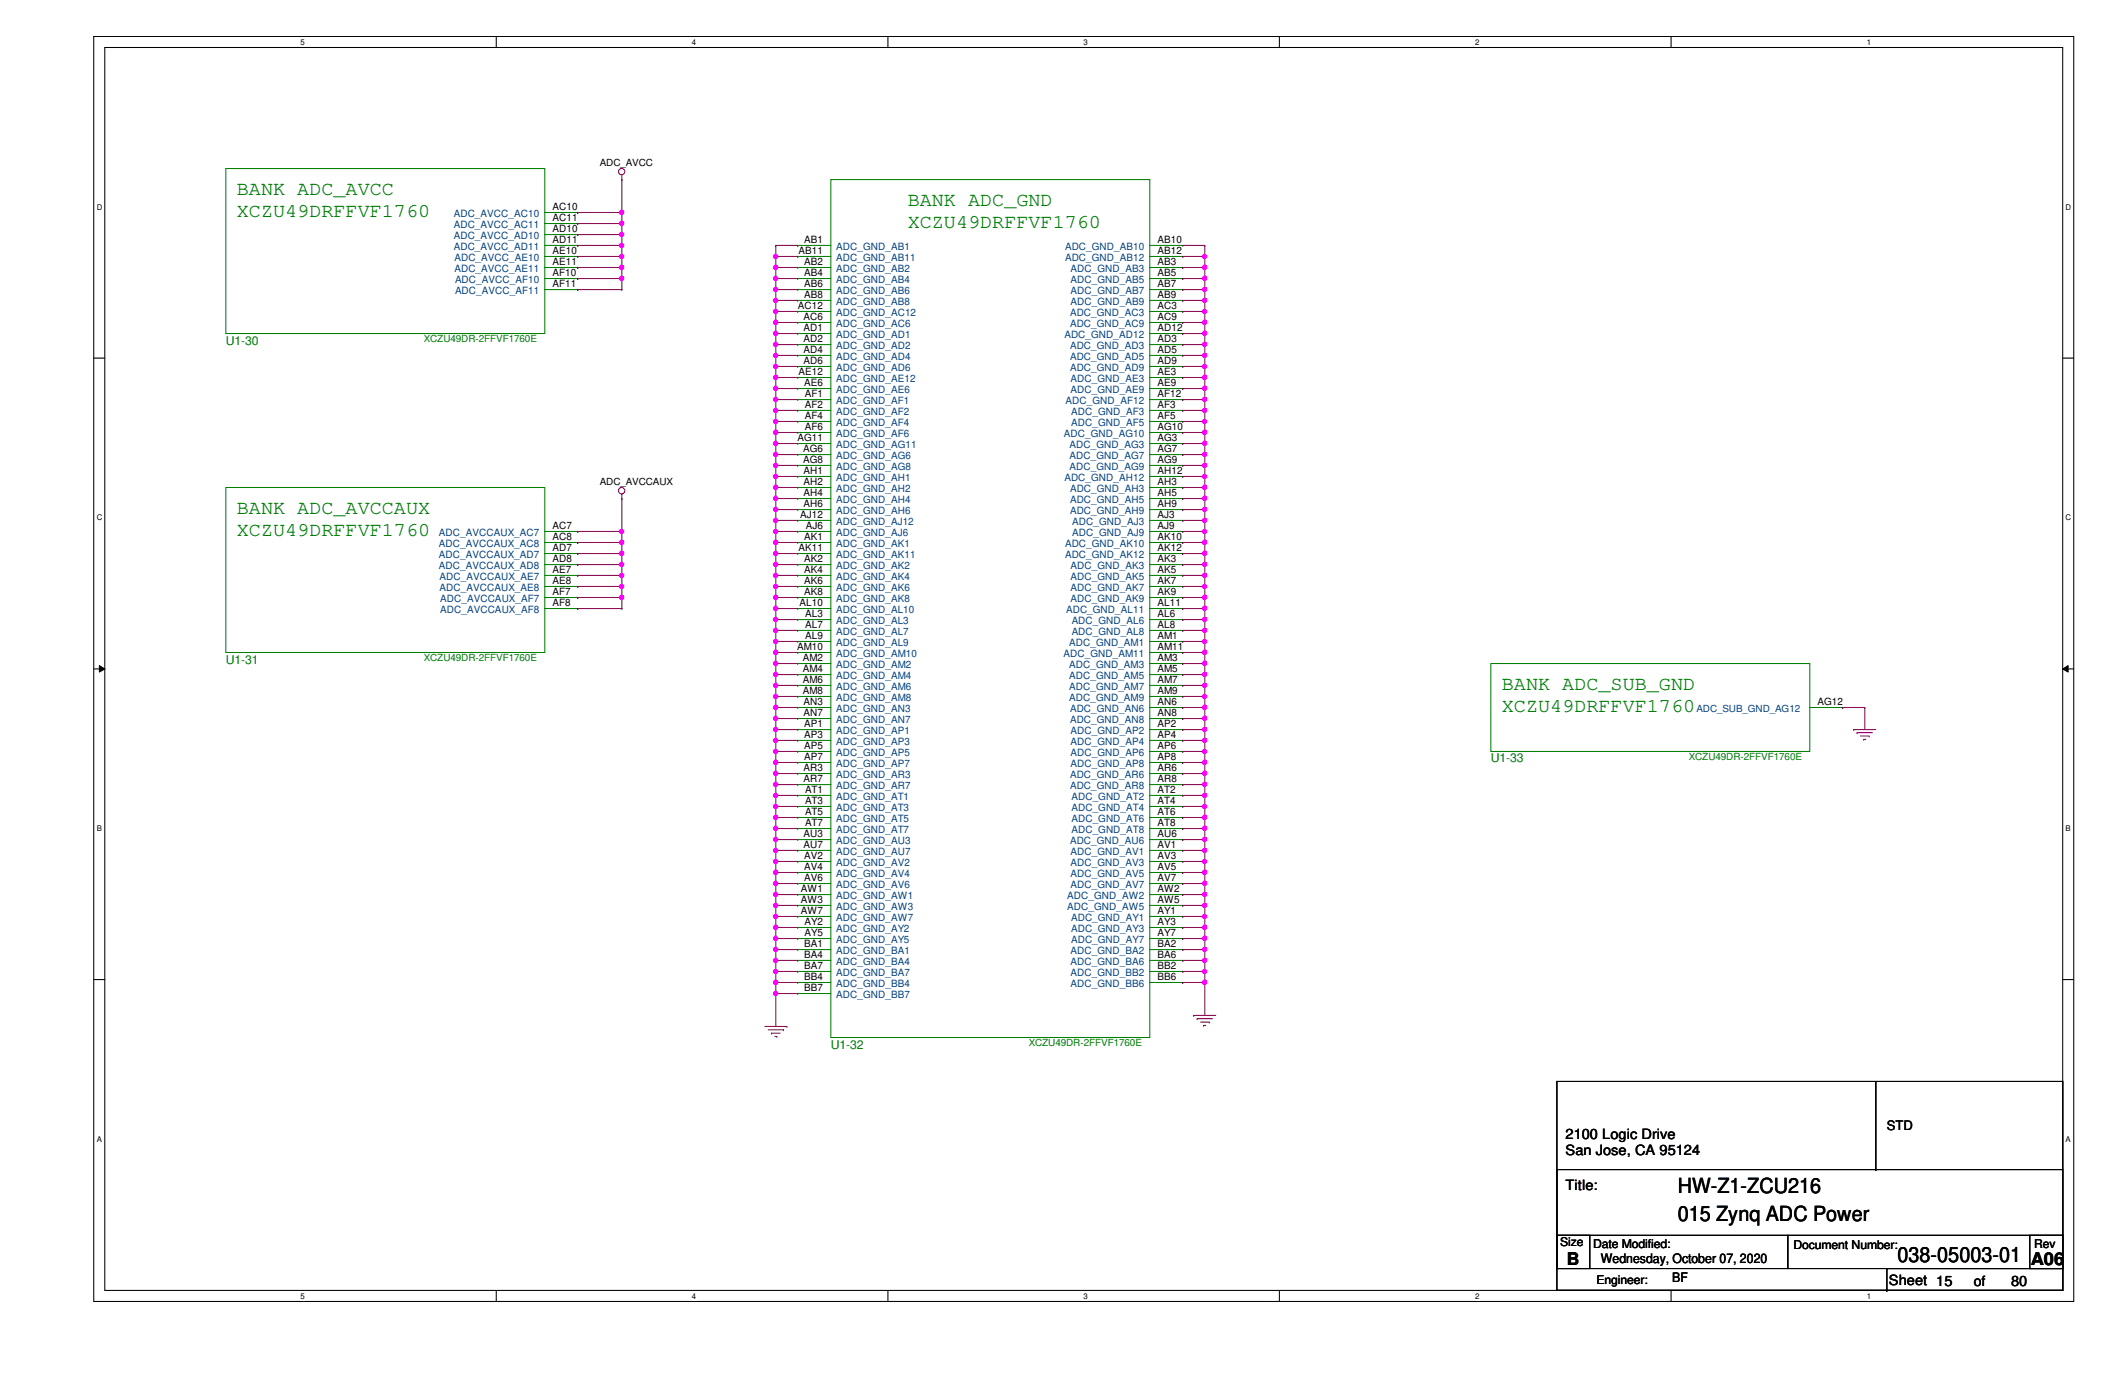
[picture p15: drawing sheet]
<svg xmlns="http://www.w3.org/2000/svg" width="432mm" height="279mm" viewBox="0 0 432 279" stroke-linecap="round" stroke-linejoin="round" font-family="sans-serif">
<defs><g id="words">
<g font-size="4.2">
<text x="340.9" y="242.4">HW-Z1-ZCU216</text>
<text x="340.9" y="248.2">015 Zynq ADC Power</text>
<text x="385.6" y="256.4">038-05003-01</text>
</g>
<g font-size="4" fill="#008000">
<text x="48.1" y="39.7">BANK ADC_AVCC</text>
<text x="184.4" y="41.9">BANK ADC_GND</text>
<text x="48.1" y="44.2">XCZU49DRFFVF1760</text>
<text x="184.4" y="46.4">XCZU49DRFFVF1760</text>
<text x="48.1" y="104.5">BANK ADC_AVCCAUX</text>
<text x="48.1" y="109">XCZU49DRFFVF1760</text>
<text x="305.2" y="140.3">BANK ADC_SUB_GND</text>
<text x="305.2" y="144.7">XCZU49DRFFVF1760</text>
</g>
<g font-size="3.6">
<text x="318.3" y="257">B</text>
<text x="412.7" y="257">A06</text>
</g>
<g font-size="2.9">
<text x="318.1" y="231.5">2100 Logic Drive</text>
<text x="318.1" y="234.7">San Jose, CA 95124</text>
<text x="318.1" y="241.8">Title:</text>
<text x="383.8" y="261">Sheet 15</text>
<text x="401.1" y="261.2">of</text>
<text x="408.6" y="261.2">80</text>
</g>
<g font-size="2.7">
<text x="383.4" y="229.5">STD</text>
<text x="325.3" y="256.6">Wednesday, October 07, 2020</text>
<text x="339.8" y="260.6">BF</text>
</g>
<g font-size="2.5" fill="#008000">
<text x="45.9" y="70">U1-30</text>
<text x="45.9" y="134.8">U1-31</text>
<text x="302.9" y="154.9">U1-33</text>
<text x="168.8" y="213.1">U1-32</text>
</g>
<g font-size="2.5">
<text x="317" y="253.3">Size</text>
<text x="323.7" y="253.5">Date Modified:</text>
<text x="364.4" y="253.7">Document Number:</text>
<text x="413.3" y="253.5">Rev</text>
<text x="324.4" y="260.9">Engineer:</text>
</g>
<g font-size="2">
<text x="121.9" y="33.8">ADC_AVCC</text>
<text x="112.3" y="42.7">AC10</text>
<text x="112.3" y="44.9">AC11</text>
<text x="112.3" y="47.2">AD10</text>
<text x="112.3" y="49.4">AD11</text>
<text x="112.3" y="51.6">AE10</text>
<text x="112.3" y="53.8">AE11</text>
<text x="162.3" y="51.6">AB11</text>
<text x="163.4" y="49.4">AB1</text>
<text x="163.4" y="53.8">AB2</text>
<text x="235.2" y="49.4">AB10</text>
<text x="235.2" y="51.6">AB12</text>
<text x="235.2" y="53.8">AB3</text>
<text x="112.3" y="56.1">AF10</text>
<text x="112.3" y="58.3">AF11</text>
<text x="163.4" y="56.1">AB4</text>
<text x="163.4" y="58.3">AB6</text>
<text x="235.2" y="56.1">AB5</text>
<text x="235.2" y="58.3">AB7</text>
<text x="162.1" y="62.8">AC12</text>
<text x="163.3" y="65">AC6</text>
<text x="163.4" y="60.5">AB8</text>
<text x="235.2" y="60.5">AB9</text>
<text x="235.2" y="62.8">AC3</text>
<text x="235.2" y="65">AC9</text>
<text x="163.3" y="67.3">AD1</text>
<text x="163.3" y="69.5">AD2</text>
<text x="163.3" y="71.7">AD4</text>
<text x="235.2" y="67.3">AD12</text>
<text x="235.2" y="69.5">AD3</text>
<text x="235.2" y="71.7">AD5</text>
<text x="162.3" y="76.2">AE12</text>
<text x="163.3" y="74">AD6</text>
<text x="235.2" y="74">AD9</text>
<text x="235.2" y="76.2">AE3</text>
<text x="163.4" y="78.4">AE6</text>
<text x="163.5" y="80.7">AF1</text>
<text x="163.5" y="82.9">AF2</text>
<text x="235.2" y="78.4">AE9</text>
<text x="235.2" y="80.7">AF12</text>
<text x="235.2" y="82.9">AF3</text>
<text x="162.1" y="89.6">AG11</text>
<text x="163.5" y="85.1">AF4</text>
<text x="163.5" y="87.4">AF6</text>
<text x="235.2" y="85.1">AF5</text>
<text x="235.2" y="87.4">AG10</text>
<text x="235.2" y="89.6">AG3</text>
<text x="163.2" y="91.9">AG6</text>
<text x="163.2" y="94.1">AG8</text>
<text x="235.2" y="91.9">AG7</text>
<text x="235.2" y="94.1">AG9</text>
<text x="121.9" y="98.6">ADC_AVCCAUX</text>
<text x="163.3" y="96.3">AH1</text>
<text x="163.3" y="98.6">AH2</text>
<text x="163.3" y="100.8">AH4</text>
<text x="235.2" y="96.3">AH12</text>
<text x="235.2" y="98.6">AH3</text>
<text x="235.2" y="100.8">AH5</text>
<text x="112.3" y="107.5">AC7</text>
<text x="162.6" y="105.2">AJ12</text>
<text x="163.3" y="103">AH6</text>
<text x="163.7" y="107.5">AJ6</text>
<text x="235.2" y="103">AH9</text>
<text x="235.2" y="105.2">AJ3</text>
<text x="235.2" y="107.5">AJ9</text>
<text x="112.3" y="109.7">AC8</text>
<text x="112.3" y="112">AD7</text>
<text x="162.3" y="112">AK11</text>
<text x="163.4" y="109.7">AK1</text>
<text x="235.2" y="109.7">AK10</text>
<text x="235.2" y="112">AK12</text>
<text x="112.3" y="114.2">AD8</text>
<text x="112.3" y="116.4">AE7</text>
<text x="112.3" y="118.7">AE8</text>
<text x="163.4" y="114.2">AK2</text>
<text x="163.4" y="116.4">AK4</text>
<text x="163.4" y="118.7">AK6</text>
<text x="235.2" y="114.2">AK3</text>
<text x="235.2" y="116.4">AK5</text>
<text x="235.2" y="118.7">AK7</text>
<text x="112.3" y="120.9">AF7</text>
<text x="112.3" y="123.1">AF8</text>
<text x="162.5" y="123.1">AL10</text>
<text x="163.4" y="120.9">AK8</text>
<text x="163.6" y="125.4">AL3</text>
<text x="235.2" y="120.9">AK9</text>
<text x="235.2" y="123.1">AL11</text>
<text x="235.2" y="125.4">AL6</text>
<text x="163.6" y="127.6">AL7</text>
<text x="163.6" y="129.8">AL9</text>
<text x="235.2" y="127.6">AL8</text>
<text x="235.2" y="129.8">AM1</text>
<text x="162" y="132.1">AM10</text>
<text x="163.1" y="134.3">AM2</text>
<text x="163.1" y="136.6">AM4</text>
<text x="235.2" y="132.1">AM11</text>
<text x="235.2" y="134.3">AM3</text>
<text x="235.2" y="136.6">AM5</text>
<text x="163.1" y="138.8">AM6</text>
<text x="163.1" y="141">AM8</text>
<text x="163.3" y="143.3">AN3</text>
<text x="235.2" y="138.8">AM7</text>
<text x="235.2" y="141">AM9</text>
<text x="235.2" y="143.3">AN6</text>
<text x="369.3" y="143.3">AG12</text>
<text x="163.3" y="145.5">AN7</text>
<text x="163.4" y="147.7">AP1</text>
<text x="163.4" y="149.9">AP3</text>
<text x="235.2" y="145.5">AN8</text>
<text x="235.2" y="147.7">AP2</text>
<text x="235.2" y="149.9">AP4</text>
<text x="163.4" y="152.2">AP5</text>
<text x="163.4" y="154.4">AP7</text>
<text x="235.2" y="152.2">AP6</text>
<text x="235.2" y="154.4">AP8</text>
<text x="163.3" y="156.7">AR3</text>
<text x="163.3" y="158.9">AR7</text>
<text x="163.6" y="161.1">AT1</text>
<text x="235.2" y="156.7">AR6</text>
<text x="235.2" y="158.9">AR8</text>
<text x="235.2" y="161.1">AT2</text>
<text x="163.6" y="163.4">AT3</text>
<text x="163.6" y="165.6">AT5</text>
<text x="163.6" y="167.9">AT7</text>
<text x="235.2" y="163.4">AT4</text>
<text x="235.2" y="165.6">AT6</text>
<text x="235.2" y="167.9">AT8</text>
<text x="163.3" y="170.1">AU3</text>
<text x="163.3" y="172.3">AU7</text>
<text x="235.2" y="170.1">AU6</text>
<text x="235.2" y="172.3">AV1</text>
<text x="163.4" y="174.5">AV2</text>
<text x="163.4" y="176.8">AV4</text>
<text x="163.4" y="179">AV6</text>
<text x="235.2" y="174.5">AV3</text>
<text x="235.2" y="176.8">AV5</text>
<text x="235.2" y="179">AV7</text>
<text x="162.7" y="181.3">AW1</text>
<text x="162.7" y="183.5">AW3</text>
<text x="162.7" y="185.7">AW7</text>
<text x="235.2" y="181.3">AW2</text>
<text x="235.2" y="183.5">AW5</text>
<text x="235.2" y="185.7">AY1</text>
<text x="163.5" y="188">AY2</text>
<text x="163.5" y="190.2">AY5</text>
<text x="235.2" y="188">AY3</text>
<text x="235.2" y="190.2">AY7</text>
<text x="163.4" y="192.4">BA1</text>
<text x="163.4" y="194.6">BA4</text>
<text x="163.4" y="196.9">BA7</text>
<text x="235.2" y="192.4">BA2</text>
<text x="235.2" y="194.6">BA6</text>
<text x="235.2" y="196.9">BB2</text>
<text x="163.4" y="199.1">BB4</text>
<text x="163.4" y="201.4">BB7</text>
<text x="235.2" y="199.1">BB6</text>
</g>
<g font-size="2" fill="#004080">
<text x="92.2" y="44.2">ADC_AVCC_AC10</text>
<text x="92.2" y="46.4">ADC_AVCC_AC11</text>
<text x="92.2" y="48.6">ADC_AVCC_AD10</text>
<text x="92.2" y="50.8">ADC_AVCC_AD11</text>
<text x="92.3" y="53.1">ADC_AVCC_AE10</text>
<text x="169.9" y="50.8">ADC_GND_AB1</text>
<text x="169.9" y="53.1">ADC_GND_AB11</text>
<text x="216.4" y="50.8">ADC_GND_AB10</text>
<text x="216.4" y="53.1">ADC_GND_AB12</text>
<text x="92.3" y="55.3">ADC_AVCC_AE11</text>
<text x="92.5" y="57.6">ADC_AVCC_AF10</text>
<text x="92.5" y="59.8">ADC_AVCC_AF11</text>
<text x="169.9" y="55.3">ADC_GND_AB2</text>
<text x="169.9" y="57.6">ADC_GND_AB4</text>
<text x="169.9" y="59.8">ADC_GND_AB6</text>
<text x="217.6" y="55.3">ADC_GND_AB3</text>
<text x="217.6" y="57.6">ADC_GND_AB5</text>
<text x="217.6" y="59.8">ADC_GND_AB7</text>
<text x="169.9" y="62">ADC_GND_AB8</text>
<text x="169.9" y="64.3">ADC_GND_AC12</text>
<text x="217.4" y="64.3">ADC_GND_AC3</text>
<text x="217.6" y="62">ADC_GND_AB9</text>
<text x="169.9" y="66.5">ADC_GND_AC6</text>
<text x="169.9" y="68.7">ADC_GND_AD1</text>
<text x="169.9" y="71">ADC_GND_AD2</text>
<text x="216.3" y="68.7">ADC_GND_AD12</text>
<text x="217.4" y="66.5">ADC_GND_AC9</text>
<text x="217.4" y="71">ADC_GND_AD3</text>
<text x="169.9" y="73.2">ADC_GND_AD4</text>
<text x="169.9" y="75.4">ADC_GND_AD6</text>
<text x="169.9" y="77.7">ADC_GND_AE12</text>
<text x="217.4" y="73.2">ADC_GND_AD5</text>
<text x="217.4" y="75.4">ADC_GND_AD9</text>
<text x="217.6" y="77.7">ADC_GND_AE3</text>
<text x="169.9" y="79.9">ADC_GND_AE6</text>
<text x="169.9" y="82.2">ADC_GND_AF1</text>
<text x="216.5" y="82.2">ADC_GND_AF12</text>
<text x="217.6" y="79.9">ADC_GND_AE9</text>
<text x="169.9" y="84.4">ADC_GND_AF2</text>
<text x="169.9" y="86.6">ADC_GND_AF4</text>
<text x="169.9" y="88.9">ADC_GND_AF6</text>
<text x="216.2" y="88.9">ADC_GND_AG10</text>
<text x="217.7" y="84.4">ADC_GND_AF3</text>
<text x="217.7" y="86.6">ADC_GND_AF5</text>
<text x="169.9" y="91.1">ADC_GND_AG11</text>
<text x="169.9" y="93.3">ADC_GND_AG6</text>
<text x="169.9" y="95.5">ADC_GND_AG8</text>
<text x="217.3" y="91.1">ADC_GND_AG3</text>
<text x="217.3" y="93.3">ADC_GND_AG7</text>
<text x="217.3" y="95.5">ADC_GND_AG9</text>
<text x="169.9" y="97.8">ADC_GND_AH1</text>
<text x="169.9" y="100">ADC_GND_AH2</text>
<text x="216.3" y="97.8">ADC_GND_AH12</text>
<text x="217.4" y="100">ADC_GND_AH3</text>
<text x="169.9" y="102.3">ADC_GND_AH4</text>
<text x="169.9" y="104.5">ADC_GND_AH6</text>
<text x="169.9" y="106.7">ADC_GND_AJ12</text>
<text x="217.4" y="102.3">ADC_GND_AH5</text>
<text x="217.4" y="104.5">ADC_GND_AH9</text>
<text x="217.9" y="106.7">ADC_GND_AJ3</text>
<text x="89.2" y="109">ADC_AVCCAUX_AC7</text>
<text x="89.2" y="111.2">ADC_AVCCAUX_AC8</text>
<text x="89.2" y="113.5">ADC_AVCCAUX_AD7</text>
<text x="169.9" y="109">ADC_GND_AJ6</text>
<text x="169.9" y="111.2">ADC_GND_AK1</text>
<text x="169.9" y="113.5">ADC_GND_AK11</text>
<text x="216.4" y="111.2">ADC_GND_AK10</text>
<text x="216.4" y="113.5">ADC_GND_AK12</text>
<text x="217.9" y="109">ADC_GND_AJ9</text>
<text x="89.2" y="115.7">ADC_AVCCAUX_AD8</text>
<text x="89.3" y="117.9">ADC_AVCCAUX_AE7</text>
<text x="169.9" y="115.7">ADC_GND_AK2</text>
<text x="169.9" y="117.9">ADC_GND_AK4</text>
<text x="217.6" y="115.7">ADC_GND_AK3</text>
<text x="217.6" y="117.9">ADC_GND_AK5</text>
<text x="89.3" y="120.1">ADC_AVCCAUX_AE8</text>
<text x="89.5" y="122.4">ADC_AVCCAUX_AF7</text>
<text x="89.5" y="124.6">ADC_AVCCAUX_AF8</text>
<text x="169.9" y="120.1">ADC_GND_AK6</text>
<text x="169.9" y="122.4">ADC_GND_AK8</text>
<text x="169.9" y="124.6">ADC_GND_AL10</text>
<text x="216.6" y="124.6">ADC_GND_AL11</text>
<text x="217.6" y="120.1">ADC_GND_AK7</text>
<text x="217.6" y="122.4">ADC_GND_AK9</text>
<text x="169.9" y="126.9">ADC_GND_AL3</text>
<text x="169.9" y="129.1">ADC_GND_AL7</text>
<text x="169.9" y="131.3">ADC_GND_AL9</text>
<text x="217.3" y="131.3">ADC_GND_AM1</text>
<text x="217.8" y="126.9">ADC_GND_AL6</text>
<text x="217.8" y="129.1">ADC_GND_AL8</text>
<text x="169.9" y="133.6">ADC_GND_AM10</text>
<text x="169.9" y="135.8">ADC_GND_AM2</text>
<text x="216.1" y="133.6">ADC_GND_AM11</text>
<text x="217.3" y="135.8">ADC_GND_AM3</text>
<text x="169.9" y="138">ADC_GND_AM4</text>
<text x="169.9" y="140.2">ADC_GND_AM6</text>
<text x="169.9" y="142.5">ADC_GND_AM8</text>
<text x="217.3" y="138">ADC_GND_AM5</text>
<text x="217.3" y="140.2">ADC_GND_AM7</text>
<text x="217.3" y="142.5">ADC_GND_AM9</text>
<text x="169.9" y="144.7">ADC_GND_AN3</text>
<text x="169.9" y="147">ADC_GND_AN7</text>
<text x="169.9" y="149.2">ADC_GND_AP1</text>
<text x="217.4" y="144.7">ADC_GND_AN6</text>
<text x="217.4" y="147">ADC_GND_AN8</text>
<text x="217.6" y="149.2">ADC_GND_AP2</text>
<text x="344.7" y="144.7">ADC_SUB_GND_AG12</text>
<text x="169.9" y="151.4">ADC_GND_AP3</text>
<text x="169.9" y="153.7">ADC_GND_AP5</text>
<text x="169.9" y="155.9">ADC_GND_AP7</text>
<text x="217.6" y="151.4">ADC_GND_AP4</text>
<text x="217.6" y="153.7">ADC_GND_AP6</text>
<text x="217.6" y="155.9">ADC_GND_AP8</text>
<text x="169.9" y="158.2">ADC_GND_AR3</text>
<text x="169.9" y="160.4">ADC_GND_AR7</text>
<text x="217.4" y="158.2">ADC_GND_AR6</text>
<text x="217.4" y="160.4">ADC_GND_AR8</text>
<text x="169.9" y="162.6">ADC_GND_AT1</text>
<text x="169.9" y="164.8">ADC_GND_AT3</text>
<text x="169.9" y="167.1">ADC_GND_AT5</text>
<text x="217.7" y="162.6">ADC_GND_AT2</text>
<text x="217.7" y="164.8">ADC_GND_AT4</text>
<text x="217.7" y="167.1">ADC_GND_AT6</text>
<text x="169.9" y="169.3">ADC_GND_AT7</text>
<text x="169.9" y="171.6">ADC_GND_AU3</text>
<text x="169.9" y="173.8">ADC_GND_AU7</text>
<text x="217.4" y="171.6">ADC_GND_AU6</text>
<text x="217.6" y="173.8">ADC_GND_AV1</text>
<text x="217.7" y="169.3">ADC_GND_AT8</text>
<text x="169.9" y="176">ADC_GND_AV2</text>
<text x="169.9" y="178.3">ADC_GND_AV4</text>
<text x="217.6" y="176">ADC_GND_AV3</text>
<text x="217.6" y="178.3">ADC_GND_AV5</text>
<text x="169.9" y="180.5">ADC_GND_AV6</text>
<text x="169.9" y="182.8">ADC_GND_AW1</text>
<text x="169.9" y="185">ADC_GND_AW3</text>
<text x="216.9" y="182.8">ADC_GND_AW2</text>
<text x="216.9" y="185">ADC_GND_AW5</text>
<text x="217.6" y="180.5">ADC_GND_AV7</text>
<text x="169.9" y="187.2">ADC_GND_AW7</text>
<text x="169.9" y="189.4">ADC_GND_AY2</text>
<text x="169.9" y="191.7">ADC_GND_AY5</text>
<text x="217.6" y="187.2">ADC_GND_AY1</text>
<text x="217.6" y="189.4">ADC_GND_AY3</text>
<text x="217.6" y="191.7">ADC_GND_AY7</text>
<text x="169.9" y="193.9">ADC_GND_BA1</text>
<text x="169.9" y="196.1">ADC_GND_BA4</text>
<text x="217.6" y="193.9">ADC_GND_BA2</text>
<text x="217.6" y="196.1">ADC_GND_BA6</text>
<text x="169.9" y="198.4">ADC_GND_BA7</text>
<text x="169.9" y="200.6">ADC_GND_BB4</text>
<text x="169.9" y="202.9">ADC_GND_BB7</text>
<text x="217.6" y="198.4">ADC_GND_BB2</text>
<text x="217.6" y="200.6">ADC_GND_BB6</text>
</g>
<g font-size="2" fill="#008000">
<text x="86.1" y="69.6">XCZU49DR-2FFVF1760E</text>
<text x="86.1" y="134.4">XCZU49DR-2FFVF1760E</text>
<text x="343.2" y="154.5">XCZU49DR-2FFVF1760E</text>
<text x="209" y="212.6">XCZU49DR-2FFVF1760E</text>
</g>
<g font-size="1.6">
<text x="61" y="9.1">5</text>
<text x="140.6" y="9.1">4</text>
<text x="220.2" y="9.1">3</text>
<text x="299.7" y="9.1">2</text>
<text x="379.3" y="9.1">1</text>
<text x="19.6" y="42.6">D</text>
<text x="419.7" y="42.6">D</text>
<text x="19.6" y="105.7">C</text>
<text x="419.7" y="105.7">C</text>
<text x="19.6" y="168.9">B</text>
<text x="419.7" y="168.9">B</text>
<text x="19.6" y="232">A</text>
<text x="419.7" y="232">A</text>
<text x="61" y="263.9">5</text>
<text x="140.6" y="263.9">4</text>
<text x="220.2" y="263.9">3</text>
<text x="299.7" y="263.9">2</text>
<text x="379.3" y="263.9">1</text>
</g>
</g></defs>
<path d="M19.1 7.4h402.3v257.1h-402.3zM21.3 9.7h397.8v252.5h-397.8z" fill="none" stroke="#000" stroke-width=".21"/>
<g fill="#fff">
<path d="M61 7.7h.9v1.7h-.9z"/>
<path d="M61 262.5h.9v1.7h-.9z"/>
</g>
<path d="M100.8 7.4v2.3M100.8 262.2v2.3" fill="none" stroke="#000" stroke-width=".21"/>
<g fill="#fff">
<path d="M140.6 7.7h.9v1.7h-.9z"/>
<path d="M140.6 262.5h.9v1.7h-.9z"/>
</g>
<path d="M180.4 7.4v2.3M180.4 262.2v2.3" fill="none" stroke="#000" stroke-width=".21"/>
<g fill="#fff">
<path d="M220.2 7.7h.9v1.7h-.9z"/>
<path d="M220.2 262.5h.9v1.7h-.9z"/>
</g>
<path d="M260 7.4v2.3M260 262.2v2.3" fill="none" stroke="#000" stroke-width=".21"/>
<g fill="#fff">
<path d="M299.7 7.7h.9v1.7h-.9z"/>
<path d="M299.7 262.5h.9v1.7h-.9z"/>
</g>
<path d="M339.6 7.4v2.3M339.6 262.2v2.3" fill="none" stroke="#000" stroke-width=".21"/>
<g fill="#fff">
<path d="M379.3 7.7h.9v1.7h-.9z"/>
<path d="M379.3 262.5h.9v1.7h-.9z"/>
<path d="M19.6 41.2h1.2v1.8h-1.2z"/>
<path d="M419.7 41.2h1.2v1.8h-1.2z"/>
<path d="M19.6 104.3h1.2v1.8h-1.2z"/>
<path d="M419.7 104.3h1.2v1.8h-1.2z"/>
</g>
<path d="M19.1 72.8h2.2M419.1 72.8h2.3" fill="none" stroke="#000" stroke-width=".21"/>
<g fill="#fff">
<path d="M19.6 167.5h1.1v1.7h-1.1z"/>
<path d="M419.7 167.5h1.1v1.7h-1.1z"/>
</g>
<path d="M19.1 135.9h2.2M419.1 135.9h2.3" fill="none" stroke="#000" stroke-width=".21"/>
<path d="M20.2 135.3l1.1 .6-1.1 .7zM419.1 135.9l1.1-.6v1.3z" fill="#000"/>
<path d="M20.2 135.3l1.1 .6-1.1 .7zM419.1 135.9l1.1-.6v1.3z" fill="none" stroke="#000" stroke-width=".2"/>
<g fill="#fff">
<path d="M19.6 230.6h1.1v1.8h-1.1z"/>
<path d="M419.7 230.6h1.1v1.8h-1.1z"/>
</g>
<g fill="none" stroke="#000" stroke-width=".21">
<path d="M19.1 199.1h2.2M419.1 199.1h2.3M316.4 219.8h102.7v42.4h-102.7zM381.2 219.8v17.9M316.4 237.7h102.7v13.3h-102.7zM381.2 237.7h.1M316.4 251h46.9v6.8h-46.9zM316.4 251h6.6v6.8h-6.6zM363.3 251h55.8v6.8h-55.8zM383.4 257.8h35.7v4.4h-35.7zM412.5 251h6.6v6.8h-6.6zM316.4 262.2h67"/>
<path d="M383.4 262.2h.1"/>
</g>
<g fill="none" stroke="#f00" stroke-width=".21">
<path d="M126.4 36.5h.1M126.4 35.6v.9M126.4 101.3h.1M126.4 100.4v.9M376.7 148.3h.1M376.7 148.3h4.5M377.4 148.9h.1M377.4 148.9h3.1M378 149.6h1.8M378.7 150.2h.1M378.7 150.2h.4M379.8 149.6h.1"/>
<path d="M155.4 208.6h4.5M156.1 209.3h3.1M156.8 209.9h.1M156.8 209.9h1.7M157.4 210.6h.5M157.9 210.6h.1M159.2 209.3h.1M159.9 208.6h.1M242.6 206.3h.1M242.6 206.3h4.5M243.2 207h.1M243.2 207h3.2"/>
<path d="M243.9 207.7h1.8M244.6 208.4h.1M244.6 208.4h.4M245.7 207.7h.1"/>
<circle cx="126.3" cy="34.9" r=".64"/>
<circle cx="126.3" cy="99.7" r=".65"/>
</g>
<g fill="none" stroke="#008000" stroke-width=".21">
<path d="M45.9 34.2h64.8v33.6h-64.8zM168.8 36.5h64.8v174.3h-64.8zM110.7 49.9h6.7M110.7 52.1h6.7M110.7 54.4h6.7M110.7 56.6h6.7M110.7 58.8h6.7M110.7 43.2h6.7M110.7 45.4h6.7M110.7 47.7h6.7M117.4 43.2h.1M117.4 45.4h.1"/>
<path d="M117.4 47.7h.1M117.4 49.9h.1M117.4 52.1h.1M117.4 54.4h.1M117.4 56.6h.1M117.4 58.8h.1M162.1 49.9h.1M162.1 52.1h.1M162.1 54.4h.1M162.1 56.6h.1M162.1 58.8h.1M162.1 49.9h6.7"/>
<path d="M162.1 52.1h6.7M162.1 54.4h6.7M162.1 56.6h6.7M162.1 58.8h6.7M233.6 49.9h6.7M233.6 52.1h6.7M233.6 54.4h6.7M233.6 56.6h6.7M233.6 58.8h6.7M240.3 49.9h.1M240.3 52.1h.1M240.3 54.4h.1"/>
<path d="M240.3 56.6h.1M240.3 58.8h.1M162.1 61h.1M162.1 63.3h.1M162.1 65.5h.1M162.1 67.8h.1M162.1 70h.1M162.1 72.2h.1M162.1 74.5h.1M162.1 76.7h.1M162.1 79h.1M162.1 61h6.7"/>
<path d="M162.1 63.3h6.7M162.1 65.5h6.7M162.1 67.8h6.7M162.1 70h6.7M162.1 72.2h6.7M162.1 74.5h6.7M162.1 76.7h6.7M162.1 79h6.7M233.6 61h6.7M233.6 63.3h6.7M233.6 65.5h6.7M233.6 67.8h6.7"/>
<path d="M233.6 70h6.7M233.6 72.2h6.7M233.6 74.5h6.7M233.6 76.7h6.7M233.6 79h6.7M240.3 61h.1M240.3 63.3h.1M240.3 65.5h.1M240.3 67.8h.1M240.3 70h.1M240.3 72.2h.1M240.3 74.5h.1"/>
<path d="M240.3 76.7h.1M240.3 79h.1M45.9 99.1h64.8v33.5h-64.8zM162.1 81.2h.1M162.1 83.4h.1M162.1 85.6h.1M162.1 87.9h.1M162.1 90.1h.1M162.1 92.4h.1M162.1 94.6h.1M162.1 96.8h.1M162.1 99.1h.1"/>
<path d="M162.1 81.2h6.7M162.1 83.4h6.7M162.1 85.6h6.7M162.1 87.9h6.7M162.1 90.1h6.7M162.1 92.4h6.7M162.1 94.6h6.7M162.1 96.8h6.7M162.1 99.1h6.7M233.6 81.2h6.7M233.6 83.4h6.7M233.6 85.6h6.7"/>
<path d="M233.6 87.9h6.7M233.6 90.1h6.7M233.6 92.4h6.7M233.6 94.6h6.7M233.6 96.8h6.7M233.6 99.1h6.7M240.3 81.2h.1M240.3 83.4h.1M240.3 85.6h.1M240.3 87.9h.1M240.3 90.1h.1M240.3 92.4h.1"/>
<path d="M240.3 94.6h.1M240.3 96.8h.1M240.3 99.1h.1M110.7 108h6.7M110.7 110.2h6.7M110.7 112.5h6.7M110.7 114.7h6.7M110.7 116.9h6.7M110.7 119.2h6.7M117.4 108h.1M117.4 110.2h.1M117.4 112.5h.1"/>
<path d="M117.4 114.7h.1M117.4 116.9h.1M117.4 119.2h.1M162.1 101.3h.1M162.1 103.5h.1M162.1 105.7h.1M162.1 108h.1M162.1 110.2h.1M162.1 112.5h.1M162.1 114.7h.1M162.1 116.9h.1M162.1 119.2h.1"/>
<path d="M162.1 101.3h6.7M162.1 103.5h6.7M162.1 105.7h6.7M162.1 108h6.7M162.1 110.2h6.7M162.1 112.5h6.7M162.1 114.7h6.7M162.1 116.9h6.7M162.1 119.2h6.7M233.6 101.3h6.7M233.6 103.5h6.7M233.6 105.7h6.7"/>
<path d="M233.6 108h6.7M233.6 110.2h6.7M233.6 112.5h6.7M233.6 114.7h6.7M233.6 116.9h6.7M233.6 119.2h6.7M240.3 101.3h.1M240.3 103.5h.1M240.3 105.7h.1M240.3 108h.1M240.3 110.2h.1M240.3 112.5h.1"/>
<path d="M240.3 114.7h.1M240.3 116.9h.1M240.3 119.2h.1M110.7 121.4h6.7M110.7 123.7h6.7M117.4 121.4h.1M117.4 123.7h.1M162.1 121.4h.1M162.1 123.7h.1M162.1 125.9h.1M162.1 128.1h.1M162.1 130.3h.1"/>
<path d="M162.1 132.6h.1M162.1 134.8h.1M162.1 137.1h.1M162.1 139.3h.1M162.1 121.4h6.7M162.1 123.7h6.7M162.1 125.9h6.7M162.1 128.1h6.7M162.1 130.3h6.7M162.1 132.6h6.7M162.1 134.8h6.7M162.1 137.1h6.7"/>
<path d="M162.1 139.3h6.7M233.6 121.4h6.7M233.6 123.7h6.7M233.6 125.9h6.7M233.6 128.1h6.7M233.6 130.3h6.7M233.6 132.6h6.7M233.6 134.8h6.7M233.6 137.1h6.7M233.6 139.3h6.7M240.3 121.4h.1M240.3 123.7h.1"/>
<path d="M240.3 125.9h.1M240.3 128.1h.1M240.3 130.3h.1M240.3 132.6h.1M240.3 134.8h.1M240.3 137.1h.1M240.3 139.3h.1M302.9 134.8h64.8v17.9h-64.8zM162.1 141.5h.1M162.1 143.8h.1M162.1 146h.1M162.1 148.3h.1"/>
<path d="M162.1 150.5h.1M162.1 152.7h.1M162.1 154.9h.1M162.1 157.2h.1M162.1 159.4h.1M162.1 141.5h6.7M162.1 143.8h6.7M162.1 146h6.7M162.1 148.3h6.7M162.1 150.5h6.7M162.1 152.7h6.7M162.1 154.9h6.7"/>
<path d="M162.1 157.2h6.7M162.1 159.4h6.7M233.6 141.5h6.7M233.6 143.8h6.7M233.6 146h6.7M233.6 148.3h6.7M233.6 150.5h6.7M233.6 152.7h6.7M233.6 154.9h6.7M233.6 157.2h6.7M233.6 159.4h6.7M240.3 141.5h.1"/>
<path d="M240.3 143.8h.1M240.3 146h.1M240.3 148.3h.1M240.3 150.5h.1M240.3 152.7h.1M240.3 154.9h.1M240.3 157.2h.1M240.3 159.4h.1M367.7 143.8h6.7M374.4 143.8h.1M162.1 161.6h.1M162.1 163.9h.1"/>
<path d="M162.1 166.1h.1M162.1 168.4h.1M162.1 170.6h.1M162.1 172.8h.1M162.1 175h.1M162.1 177.3h.1M162.1 179.5h.1M162.1 161.6h6.7M162.1 163.9h6.7M162.1 166.1h6.7M162.1 168.4h6.7M162.1 170.6h6.7"/>
<path d="M162.1 172.8h6.7M162.1 175h6.7M162.1 177.3h6.7M162.1 179.5h6.7M233.6 161.6h6.7M233.6 163.9h6.7M233.6 166.1h6.7M233.6 168.4h6.7M233.6 170.6h6.7M233.6 172.8h6.7M233.6 175h6.7M233.6 177.3h6.7"/>
<path d="M233.6 179.5h6.7M240.3 161.6h.1M240.3 163.9h.1M240.3 166.1h.1M240.3 168.4h.1M240.3 170.6h.1M240.3 172.8h.1M240.3 175h.1M240.3 177.3h.1M240.3 179.5h.1M162.1 181.8h.1M162.1 184h.1"/>
<path d="M162.1 186.2h.1M162.1 188.5h.1M162.1 190.7h.1M162.1 193h.1M162.1 195.2h.1M162.1 197.4h.1M162.1 199.6h.1M162.1 181.8h6.7M162.1 184h6.7M162.1 186.2h6.7M162.1 188.5h6.7M162.1 190.7h6.7"/>
<path d="M162.1 193h6.7M162.1 195.2h6.7M162.1 197.4h6.7M162.1 199.6h6.7M233.6 181.8h6.7M233.6 184h6.7M233.6 186.2h6.7M233.6 188.5h6.7M233.6 190.7h6.7M233.6 193h6.7M233.6 195.2h6.7M233.6 197.4h6.7"/>
<path d="M233.6 199.6h6.7M240.3 181.8h.1M240.3 184h.1M240.3 186.2h.1M240.3 188.5h.1M240.3 190.7h.1M240.3 193h.1M240.3 195.2h.1M240.3 197.4h.1M240.3 199.6h.1M162.1 201.9h.1M162.1 201.9h6.7"/>
</g>
<path d="M117.4 108h.1M117.4 108h9M126.4 108h.1M126.4 101.3v6.7M374.4 143.8h.1M374.4 143.8h4.5M378.9 143.8h.1M378.9 143.8v4.5" fill="none" stroke="#800040" stroke-width=".21"/>
<circle cx="126.3" cy="108" r=".43" fill="#f0f"/>
<circle cx="126.3" cy="108" r=".43" fill="none" stroke="#f0f" stroke-width=".21"/>
<path d="M117.4 110.2h.1M117.4 110.2h9M126.4 110.2h.1M126.4 108v2.2" fill="none" stroke="#800040" stroke-width=".21"/>
<circle cx="126.3" cy="110.2" r=".44" fill="#f0f"/>
<circle cx="126.3" cy="110.2" r=".44" fill="none" stroke="#f0f" stroke-width=".21"/>
<path d="M117.4 112.5h.1M117.4 112.5h9" fill="none" stroke="#800040" stroke-width=".21"/>
<circle cx="126.3" cy="112.4" r=".43" fill="#f0f"/>
<circle cx="126.3" cy="112.4" r=".43" fill="none" stroke="#f0f" stroke-width=".21"/>
<path d="M117.4 114.7h.1M117.4 114.7h9" fill="none" stroke="#800040" stroke-width=".21"/>
<circle cx="126.3" cy="114.7" r=".43" fill="#f0f"/>
<circle cx="126.3" cy="114.7" r=".43" fill="none" stroke="#f0f" stroke-width=".21"/>
<path d="M117.4 116.9h.1M117.4 116.9h9" fill="none" stroke="#800040" stroke-width=".21"/>
<circle cx="126.3" cy="116.9" r=".43" fill="#f0f"/>
<circle cx="126.3" cy="116.9" r=".43" fill="none" stroke="#f0f" stroke-width=".21"/>
<path d="M117.4 119.2h.1M117.4 119.2h9" fill="none" stroke="#800040" stroke-width=".21"/>
<circle cx="126.3" cy="119.2" r=".43" fill="#f0f"/>
<circle cx="126.3" cy="119.2" r=".43" fill="none" stroke="#f0f" stroke-width=".21"/>
<path d="M117.4 121.4h.1M117.4 121.4h9" fill="none" stroke="#800040" stroke-width=".21"/>
<circle cx="126.3" cy="121.4" r=".44" fill="#f0f"/>
<circle cx="126.3" cy="121.4" r=".44" fill="none" stroke="#f0f" stroke-width=".21"/>
<g fill="none" stroke="#800040" stroke-width=".21">
<path d="M126.4 36.5v6.7M117.4 43.2h.1M117.4 43.2h9M126.4 43.2h.1M126.4 112.5h.1M126.4 114.7h.1M126.4 116.9h.1M126.4 119.2h.1M126.4 110.2v13.5M117.4 123.7h.1M117.4 123.7h9M126.4 121.4h.1"/>
<path d="M126.4 123.7h.1"/>
</g>
<circle cx="126.3" cy="43.2" r=".44" fill="#f0f"/>
<circle cx="126.3" cy="43.2" r=".44" fill="none" stroke="#f0f" stroke-width=".21"/>
<path d="M117.4 45.4h.1M117.4 45.4h9M126.4 45.4h.1M126.4 43.2v2.2" fill="none" stroke="#800040" stroke-width=".21"/>
<circle cx="126.3" cy="45.4" r=".43" fill="#f0f"/>
<circle cx="126.3" cy="45.4" r=".43" fill="none" stroke="#f0f" stroke-width=".21"/>
<path d="M117.4 47.7h.1M117.4 47.7h9" fill="none" stroke="#800040" stroke-width=".21"/>
<circle cx="126.3" cy="47.6" r=".43" fill="#f0f"/>
<circle cx="126.3" cy="47.6" r=".43" fill="none" stroke="#f0f" stroke-width=".21"/>
<path d="M117.4 49.9h.1M117.4 49.9h9M126.4 47.7h.1M126.4 45.4v2.3" fill="none" stroke="#800040" stroke-width=".21"/>
<circle cx="126.3" cy="49.9" r=".43" fill="#f0f"/>
<circle cx="126.3" cy="49.9" r=".43" fill="none" stroke="#f0f" stroke-width=".21"/>
<path d="M117.4 52.1h.1M117.4 52.1h9M126.4 49.9h.1M126.4 47.7v2.2" fill="none" stroke="#800040" stroke-width=".21"/>
<circle cx="126.3" cy="52.1" r=".43" fill="#f0f"/>
<circle cx="126.3" cy="52.1" r=".43" fill="none" stroke="#f0f" stroke-width=".21"/>
<path d="M117.4 54.4h.1M117.4 54.4h9M126.4 52.1h.1M126.4 49.9v2.2" fill="none" stroke="#800040" stroke-width=".21"/>
<circle cx="126.3" cy="54.3" r=".44" fill="#f0f"/>
<circle cx="126.3" cy="54.3" r=".44" fill="none" stroke="#f0f" stroke-width=".21"/>
<path d="M117.4 56.6h.1M117.4 56.6h9M126.4 54.4h.1M126.4 52.1v2.3" fill="none" stroke="#800040" stroke-width=".21"/>
<circle cx="126.3" cy="56.6" r=".43" fill="#f0f"/>
<circle cx="126.3" cy="56.6" r=".43" fill="none" stroke="#f0f" stroke-width=".21"/>
<g fill="none" stroke="#800040" stroke-width=".21">
<path d="M117.4 58.8h.1M117.4 58.8h9M126.4 56.6h.1M126.4 58.8h.1M126.4 54.4v4.4M157.6 49.9h.1M157.6 52.1h.1M157.6 49.9h4.5M157.6 49.9v4.5M157.6 52.1h4.5M162.1 49.9h.1M162.1 52.1h.1"/>
<path d="M240.3 49.9h4.5M244.8 49.9h.1M244.8 52.1h.1M244.8 49.9v2.2"/>
</g>
<circle cx="157.6" cy="54.3" r=".44" fill="#f0f"/>
<circle cx="157.6" cy="54.3" r=".44" fill="none" stroke="#f0f" stroke-width=".21"/>
<circle cx="157.6" cy="52.1" r=".43" fill="#f0f"/>
<circle cx="157.6" cy="52.1" r=".43" fill="none" stroke="#f0f" stroke-width=".21"/>
<path d="M240.3 52.1h.1M240.3 52.1h4.5M244.8 52.1h.1M244.8 52.1v2.3" fill="none" stroke="#800040" stroke-width=".21"/>
<circle cx="244.8" cy="54.3" r=".45" fill="#f0f"/>
<circle cx="244.8" cy="54.3" r=".45" fill="none" stroke="#f0f" stroke-width=".21"/>
<circle cx="244.8" cy="52.1" r=".44" fill="#f0f"/>
<circle cx="244.8" cy="52.1" r=".44" fill="none" stroke="#f0f" stroke-width=".21"/>
<path d="M157.6 54.4h.1M157.6 56.6h.1M157.6 54.4v4.4M157.6 54.4h4.5M157.6 56.6h4.5M240.3 54.4h.1M240.3 54.4h4.5M244.8 54.4h.1M244.8 54.4v2.2" fill="none" stroke="#800040" stroke-width=".21"/>
<circle cx="157.6" cy="58.8" r=".43" fill="#f0f"/>
<circle cx="157.6" cy="58.8" r=".43" fill="none" stroke="#f0f" stroke-width=".21"/>
<circle cx="157.6" cy="56.6" r=".43" fill="#f0f"/>
<circle cx="157.6" cy="56.6" r=".43" fill="none" stroke="#f0f" stroke-width=".21"/>
<path d="M240.3 56.6h.1M240.3 56.6h4.5M244.8 56.6h.1M244.8 56.6v2.2" fill="none" stroke="#800040" stroke-width=".21"/>
<circle cx="244.8" cy="58.8" r=".44" fill="#f0f"/>
<circle cx="244.8" cy="58.8" r=".44" fill="none" stroke="#f0f" stroke-width=".21"/>
<circle cx="244.8" cy="56.6" r=".44" fill="#f0f"/>
<circle cx="244.8" cy="56.6" r=".44" fill="none" stroke="#f0f" stroke-width=".21"/>
<path d="M157.6 58.8h.1M157.6 58.8v2.2" fill="none" stroke="#800040" stroke-width=".21"/>
<circle cx="157.6" cy="61" r=".43" fill="#f0f"/>
<circle cx="157.6" cy="61" r=".43" fill="none" stroke="#f0f" stroke-width=".21"/>
<path d="M157.6 58.8h.1M157.6 58.8h4.5M240.3 58.8h.1M240.3 58.8h4.5M244.8 58.8h.1M244.8 58.8v2.2h-4.5M157.6 61h.1M157.6 61h4.5M157.6 61v2.3M240.3 61h.1" fill="none" stroke="#800040" stroke-width=".21"/>
<circle cx="244.8" cy="61" r=".44" fill="#f0f"/>
<circle cx="244.8" cy="61" r=".44" fill="none" stroke="#f0f" stroke-width=".21"/>
<path d="M157.6 63.3h.1M157.6 63.3v2.2M244.8 61h.1M244.8 61v2.3" fill="none" stroke="#800040" stroke-width=".21"/>
<circle cx="157.6" cy="65.5" r=".44" fill="#f0f"/>
<circle cx="157.6" cy="65.5" r=".44" fill="none" stroke="#f0f" stroke-width=".21"/>
<circle cx="157.6" cy="63.3" r=".43" fill="#f0f"/>
<circle cx="157.6" cy="63.3" r=".43" fill="none" stroke="#f0f" stroke-width=".21"/>
<path d="M157.6 63.3h.1M157.6 63.3h4.5M240.3 63.3h.1M240.3 63.3h4.5v2.2M244.8 65.5h.1" fill="none" stroke="#800040" stroke-width=".21"/>
<circle cx="244.8" cy="63.3" r=".44" fill="#f0f"/>
<circle cx="244.8" cy="63.3" r=".44" fill="none" stroke="#f0f" stroke-width=".21"/>
<path d="M157.6 65.5h.1M157.6 65.5v2.3M157.6 65.5h4.5M240.3 65.5h.1M240.3 65.5h4.5M244.8 65.5h.1M244.8 65.5v2.3" fill="none" stroke="#800040" stroke-width=".21"/>
<circle cx="244.8" cy="67.7" r=".44" fill="#f0f"/>
<circle cx="244.8" cy="67.7" r=".44" fill="none" stroke="#f0f" stroke-width=".21"/>
<circle cx="244.8" cy="65.5" r=".45" fill="#f0f"/>
<circle cx="244.8" cy="65.5" r=".45" fill="none" stroke="#f0f" stroke-width=".21"/>
<path d="M157.6 67.8h.1M157.6 70h.1M157.6 67.8h4.5M157.6 67.8v2.2" fill="none" stroke="#800040" stroke-width=".21"/>
<circle cx="157.6" cy="67.7" r=".43" fill="#f0f"/>
<circle cx="157.6" cy="67.7" r=".43" fill="none" stroke="#f0f" stroke-width=".21"/>
<circle cx="157.6" cy="70" r=".43" fill="#f0f"/>
<circle cx="157.6" cy="70" r=".43" fill="none" stroke="#f0f" stroke-width=".21"/>
<path d="M157.6 70h.1M157.6 70h4.5M157.6 70v2.2M240.3 67.8h.1M240.3 70h.1M240.3 67.8h4.5M244.8 67.8h.1M244.8 67.8v2.2h-4.5" fill="none" stroke="#800040" stroke-width=".21"/>
<circle cx="244.8" cy="70" r=".44" fill="#f0f"/>
<circle cx="244.8" cy="70" r=".44" fill="none" stroke="#f0f" stroke-width=".21"/>
<path d="M157.6 72.2h.1M157.6 72.2v2.3M244.8 70h.1M244.8 70v2.2" fill="none" stroke="#800040" stroke-width=".21"/>
<circle cx="157.6" cy="74.5" r=".43" fill="#f0f"/>
<circle cx="157.6" cy="74.5" r=".43" fill="none" stroke="#f0f" stroke-width=".21"/>
<circle cx="157.6" cy="72.2" r=".43" fill="#f0f"/>
<circle cx="157.6" cy="72.2" r=".43" fill="none" stroke="#f0f" stroke-width=".21"/>
<path d="M157.6 72.2h.1M157.6 72.2h4.5M240.3 72.2h.1M240.3 72.2h4.5M244.8 72.2h.1M244.8 72.2v2.3" fill="none" stroke="#800040" stroke-width=".21"/>
<circle cx="244.8" cy="74.5" r=".44" fill="#f0f"/>
<circle cx="244.8" cy="74.5" r=".44" fill="none" stroke="#f0f" stroke-width=".21"/>
<circle cx="244.8" cy="72.2" r=".44" fill="#f0f"/>
<circle cx="244.8" cy="72.2" r=".44" fill="none" stroke="#f0f" stroke-width=".21"/>
<path d="M157.6 74.5h.1M157.6 76.7h.1M157.6 74.5h4.5M157.6 74.5v4.5M157.6 76.7h4.5M240.3 74.5h.1M240.3 74.5h4.5M244.8 74.5h.1M244.8 74.5v2.2" fill="none" stroke="#800040" stroke-width=".21"/>
<circle cx="157.6" cy="76.7" r=".44" fill="#f0f"/>
<circle cx="157.6" cy="76.7" r=".44" fill="none" stroke="#f0f" stroke-width=".21"/>
<path d="M240.3 76.7h.1M240.3 76.7h4.5M244.8 76.7h.1M244.8 76.7v2.3" fill="none" stroke="#800040" stroke-width=".21"/>
<circle cx="244.8" cy="78.9" r=".44" fill="#f0f"/>
<circle cx="244.8" cy="78.9" r=".44" fill="none" stroke="#f0f" stroke-width=".21"/>
<circle cx="244.8" cy="76.7" r=".45" fill="#f0f"/>
<circle cx="244.8" cy="76.7" r=".45" fill="none" stroke="#f0f" stroke-width=".21"/>
<path d="M157.6 79h.1M157.6 79v2.2" fill="none" stroke="#800040" stroke-width=".21"/>
<circle cx="157.6" cy="81.1" r=".43" fill="#f0f"/>
<circle cx="157.6" cy="81.1" r=".43" fill="none" stroke="#f0f" stroke-width=".21"/>
<circle cx="157.6" cy="78.9" r=".43" fill="#f0f"/>
<circle cx="157.6" cy="78.9" r=".43" fill="none" stroke="#f0f" stroke-width=".21"/>
<path d="M157.6 79h.1M157.6 79h4.5M240.3 79h.1M240.3 79h4.5M244.8 79h.1M244.8 79v2.2h-4.5M157.6 81.2h.1M157.6 81.2v2.2M157.6 81.2h4.5M240.3 81.2h.1" fill="none" stroke="#800040" stroke-width=".21"/>
<circle cx="244.8" cy="81.1" r=".44" fill="#f0f"/>
<circle cx="244.8" cy="81.1" r=".44" fill="none" stroke="#f0f" stroke-width=".21"/>
<path d="M157.6 83.4h.1M157.6 83.4v2.2M157.6 83.4h4.5M244.8 81.2h.1M244.8 81.2v2.2" fill="none" stroke="#800040" stroke-width=".21"/>
<circle cx="157.6" cy="83.4" r=".43" fill="#f0f"/>
<circle cx="157.6" cy="83.4" r=".43" fill="none" stroke="#f0f" stroke-width=".21"/>
<path d="M240.3 83.4h.1M240.3 83.4h4.5M244.8 83.4h.1M244.8 83.4v2.2" fill="none" stroke="#800040" stroke-width=".21"/>
<circle cx="244.8" cy="85.6" r=".44" fill="#f0f"/>
<circle cx="244.8" cy="85.6" r=".44" fill="none" stroke="#f0f" stroke-width=".21"/>
<circle cx="244.8" cy="83.4" r=".44" fill="#f0f"/>
<circle cx="244.8" cy="83.4" r=".44" fill="none" stroke="#f0f" stroke-width=".21"/>
<path d="M157.6 85.6h.1M157.6 85.6h4.5" fill="none" stroke="#800040" stroke-width=".21"/>
<circle cx="157.6" cy="85.6" r=".43" fill="#f0f"/>
<circle cx="157.6" cy="85.6" r=".43" fill="none" stroke="#f0f" stroke-width=".21"/>
<path d="M157.6 85.6h.1M157.6 87.9h.1M157.6 85.6v4.5M157.6 87.9h4.5M240.3 85.6h.1M240.3 85.6h4.5M244.8 85.6h.1M244.8 85.6v2.3" fill="none" stroke="#800040" stroke-width=".21"/>
<circle cx="157.6" cy="90.1" r=".43" fill="#f0f"/>
<circle cx="157.6" cy="90.1" r=".43" fill="none" stroke="#f0f" stroke-width=".21"/>
<circle cx="157.6" cy="87.9" r=".44" fill="#f0f"/>
<circle cx="157.6" cy="87.9" r=".44" fill="none" stroke="#f0f" stroke-width=".21"/>
<path d="M240.3 87.9h.1M240.3 87.9h4.5M244.8 87.9h.1M244.8 87.9v2.2" fill="none" stroke="#800040" stroke-width=".21"/>
<circle cx="244.8" cy="90.1" r=".44" fill="#f0f"/>
<circle cx="244.8" cy="90.1" r=".44" fill="none" stroke="#f0f" stroke-width=".21"/>
<circle cx="244.8" cy="87.9" r=".45" fill="#f0f"/>
<circle cx="244.8" cy="87.9" r=".45" fill="none" stroke="#f0f" stroke-width=".21"/>
<path d="M157.6 90.1h.1M157.6 92.4h.1M157.6 90.1h4.5M157.6 90.1v2.3M157.6 92.4h4.5M240.3 90.1h.1M240.3 90.1h4.5M244.8 90.1h.1M244.8 90.1v2.3" fill="none" stroke="#800040" stroke-width=".21"/>
<circle cx="157.6" cy="92.3" r=".43" fill="#f0f"/>
<circle cx="157.6" cy="92.3" r=".43" fill="none" stroke="#f0f" stroke-width=".21"/>
<path d="M157.6 92.4h.1M157.6 92.4v2.2M240.3 92.4h.1M240.3 92.4h4.5M244.8 92.4h.1M244.8 92.4v2.2" fill="none" stroke="#800040" stroke-width=".21"/>
<circle cx="244.8" cy="94.6" r=".44" fill="#f0f"/>
<circle cx="244.8" cy="94.6" r=".44" fill="none" stroke="#f0f" stroke-width=".21"/>
<circle cx="244.8" cy="92.3" r=".44" fill="#f0f"/>
<circle cx="244.8" cy="92.3" r=".44" fill="none" stroke="#f0f" stroke-width=".21"/>
<path d="M157.6 94.6h.1M157.6 94.6v2.2" fill="none" stroke="#800040" stroke-width=".21"/>
<circle cx="157.6" cy="96.8" r=".43" fill="#f0f"/>
<circle cx="157.6" cy="96.8" r=".43" fill="none" stroke="#f0f" stroke-width=".21"/>
<circle cx="157.6" cy="94.6" r=".43" fill="#f0f"/>
<circle cx="157.6" cy="94.6" r=".43" fill="none" stroke="#f0f" stroke-width=".21"/>
<path d="M157.6 94.6h.1M157.6 94.6h4.5M240.3 94.6h.1M240.3 94.6h4.5M244.8 94.6h.1M244.8 94.6v2.2" fill="none" stroke="#800040" stroke-width=".21"/>
<circle cx="244.8" cy="96.8" r=".44" fill="#f0f"/>
<circle cx="244.8" cy="96.8" r=".44" fill="none" stroke="#f0f" stroke-width=".21"/>
<path d="M157.6 96.8h.1M157.6 99.1h.1M157.6 96.8v2.3M157.6 96.8h4.5M157.6 99.1h4.5M240.3 96.8h.1M240.3 96.8h4.5M244.8 96.8h.1M244.8 96.8v2.3" fill="none" stroke="#800040" stroke-width=".21"/>
<circle cx="157.6" cy="99" r=".44" fill="#f0f"/>
<circle cx="157.6" cy="99" r=".44" fill="none" stroke="#f0f" stroke-width=".21"/>
<path d="M157.6 99.1h.1M157.6 99.1v2.2M240.3 99.1h.1M240.3 99.1h4.5M244.8 99.1h.1M244.8 99.1v2.2" fill="none" stroke="#800040" stroke-width=".21"/>
<circle cx="244.8" cy="101.3" r=".44" fill="#f0f"/>
<circle cx="244.8" cy="101.3" r=".44" fill="none" stroke="#f0f" stroke-width=".21"/>
<circle cx="244.8" cy="99" r=".45" fill="#f0f"/>
<circle cx="244.8" cy="99" r=".45" fill="none" stroke="#f0f" stroke-width=".21"/>
<path d="M157.6 101.3h.1M157.6 101.3v2.2" fill="none" stroke="#800040" stroke-width=".21"/>
<circle cx="157.6" cy="103.5" r=".43" fill="#f0f"/>
<circle cx="157.6" cy="103.5" r=".43" fill="none" stroke="#f0f" stroke-width=".21"/>
<circle cx="157.6" cy="101.3" r=".43" fill="#f0f"/>
<circle cx="157.6" cy="101.3" r=".43" fill="none" stroke="#f0f" stroke-width=".21"/>
<path d="M157.6 101.3h.1M157.6 103.5h.1M157.6 101.3h4.5M157.6 103.5v2.2M157.6 103.5h4.5M240.3 101.3h.1M240.3 103.5h.1M240.3 101.3h4.5M240.3 103.5h4.5M244.8 101.3h.1M244.8 103.5h.1M244.8 101.3v4.4" fill="none" stroke="#800040" stroke-width=".21"/>
<circle cx="244.8" cy="103.5" r=".44" fill="#f0f"/>
<circle cx="244.8" cy="103.5" r=".44" fill="none" stroke="#f0f" stroke-width=".21"/>
<path d="M157.6 105.7h.1M157.6 105.7h4.5M157.6 105.7v2.3" fill="none" stroke="#800040" stroke-width=".21"/>
<circle cx="157.6" cy="108" r=".43" fill="#f0f"/>
<circle cx="157.6" cy="108" r=".43" fill="none" stroke="#f0f" stroke-width=".21"/>
<circle cx="157.6" cy="105.7" r=".43" fill="#f0f"/>
<circle cx="157.6" cy="105.7" r=".43" fill="none" stroke="#f0f" stroke-width=".21"/>
<path d="M240.3 105.7h.1M240.3 105.7h4.5M244.8 105.7h.1M244.8 105.7v2.3" fill="none" stroke="#800040" stroke-width=".21"/>
<circle cx="244.8" cy="108" r=".44" fill="#f0f"/>
<circle cx="244.8" cy="108" r=".44" fill="none" stroke="#f0f" stroke-width=".21"/>
<circle cx="244.8" cy="105.7" r=".44" fill="#f0f"/>
<circle cx="244.8" cy="105.7" r=".44" fill="none" stroke="#f0f" stroke-width=".21"/>
<path d="M157.6 108h.1M157.6 108h4.5M157.6 108v2.2" fill="none" stroke="#800040" stroke-width=".21"/>
<circle cx="157.6" cy="110.2" r=".44" fill="#f0f"/>
<circle cx="157.6" cy="110.2" r=".44" fill="none" stroke="#f0f" stroke-width=".21"/>
<path d="M157.6 110.2h.1M157.6 110.2h4.5M157.6 110.2v2.3M240.3 108h.1M240.3 110.2h.1M240.3 108h4.5M240.3 110.2h4.5M244.8 108h.1M244.8 110.2h.1M244.8 108v4.5" fill="none" stroke="#800040" stroke-width=".21"/>
<circle cx="244.8" cy="112.4" r=".44" fill="#f0f"/>
<circle cx="244.8" cy="112.4" r=".44" fill="none" stroke="#f0f" stroke-width=".21"/>
<circle cx="244.8" cy="110.2" r=".45" fill="#f0f"/>
<circle cx="244.8" cy="110.2" r=".45" fill="none" stroke="#f0f" stroke-width=".21"/>
<path d="M157.6 112.5h.1M157.6 112.5h4.5" fill="none" stroke="#800040" stroke-width=".21"/>
<circle cx="157.6" cy="112.4" r=".43" fill="#f0f"/>
<circle cx="157.6" cy="112.4" r=".43" fill="none" stroke="#f0f" stroke-width=".21"/>
<path d="M157.6 112.5h.1M157.6 112.5v2.2M240.3 112.5h.1M240.3 112.5h4.5M244.8 112.5h.1M244.8 112.5v2.2" fill="none" stroke="#800040" stroke-width=".21"/>
<circle cx="244.8" cy="114.7" r=".44" fill="#f0f"/>
<circle cx="244.8" cy="114.7" r=".44" fill="none" stroke="#f0f" stroke-width=".21"/>
<path d="M157.6 114.7h.1M157.6 114.7v2.2" fill="none" stroke="#800040" stroke-width=".21"/>
<circle cx="157.6" cy="116.9" r=".43" fill="#f0f"/>
<circle cx="157.6" cy="116.9" r=".43" fill="none" stroke="#f0f" stroke-width=".21"/>
<circle cx="157.6" cy="114.7" r=".43" fill="#f0f"/>
<circle cx="157.6" cy="114.7" r=".43" fill="none" stroke="#f0f" stroke-width=".21"/>
<path d="M157.6 114.7h.1M157.6 116.9h.1M157.6 119.2h.1M157.6 114.7h4.5M157.6 116.9h4.5M157.6 116.9v2.3M240.3 114.7h.1M240.3 116.9h.1M240.3 114.7h4.5v4.5M240.3 116.9h4.5M244.8 116.9h.1" fill="none" stroke="#800040" stroke-width=".21"/>
<circle cx="244.8" cy="119.2" r=".44" fill="#f0f"/>
<circle cx="244.8" cy="119.2" r=".44" fill="none" stroke="#f0f" stroke-width=".21"/>
<circle cx="244.8" cy="116.9" r=".44" fill="#f0f"/>
<circle cx="244.8" cy="116.9" r=".44" fill="none" stroke="#f0f" stroke-width=".21"/>
<path d="M157.6 119.2h.1M157.6 119.2v2.2M157.6 119.2h4.5" fill="none" stroke="#800040" stroke-width=".21"/>
<circle cx="157.6" cy="119.2" r=".43" fill="#f0f"/>
<circle cx="157.6" cy="119.2" r=".43" fill="none" stroke="#f0f" stroke-width=".21"/>
<path d="M240.3 119.2h.1M240.3 119.2h4.5M244.8 119.2h.1M244.8 119.2v2.2M157.6 121.4h.1M157.6 121.4v2.3" fill="none" stroke="#800040" stroke-width=".21"/>
<circle cx="157.6" cy="123.6" r=".43" fill="#f0f"/>
<circle cx="157.6" cy="123.6" r=".43" fill="none" stroke="#f0f" stroke-width=".21"/>
<circle cx="157.6" cy="121.4" r=".44" fill="#f0f"/>
<circle cx="157.6" cy="121.4" r=".44" fill="none" stroke="#f0f" stroke-width=".21"/>
<path d="M157.6 121.4h.1M157.6 121.4h4.5M240.3 121.4h.1M240.3 121.4h4.5M244.8 121.4h.1M244.8 121.4v2.3" fill="none" stroke="#800040" stroke-width=".21"/>
<circle cx="244.8" cy="123.6" r=".44" fill="#f0f"/>
<circle cx="244.8" cy="123.6" r=".44" fill="none" stroke="#f0f" stroke-width=".21"/>
<circle cx="244.8" cy="121.4" r=".45" fill="#f0f"/>
<circle cx="244.8" cy="121.4" r=".45" fill="none" stroke="#f0f" stroke-width=".21"/>
<path d="M157.6 123.7h.1M157.6 125.9h.1M157.6 123.7h4.5M157.6 123.7v4.4M240.3 123.7h.1M240.3 123.7h4.5M244.8 123.7h.1M244.8 123.7v2.2" fill="none" stroke="#800040" stroke-width=".21"/>
<circle cx="157.6" cy="128.1" r=".43" fill="#f0f"/>
<circle cx="157.6" cy="128.1" r=".43" fill="none" stroke="#f0f" stroke-width=".21"/>
<circle cx="157.6" cy="125.9" r=".43" fill="#f0f"/>
<circle cx="157.6" cy="125.9" r=".43" fill="none" stroke="#f0f" stroke-width=".21"/>
<path d="M157.6 125.9h.1M157.6 125.9h4.5M240.3 125.9h.1M240.3 125.9h4.5M244.8 125.9h.1M244.8 125.9v2.2" fill="none" stroke="#800040" stroke-width=".21"/>
<circle cx="244.8" cy="128.1" r=".44" fill="#f0f"/>
<circle cx="244.8" cy="128.1" r=".44" fill="none" stroke="#f0f" stroke-width=".21"/>
<circle cx="244.8" cy="125.9" r=".44" fill="#f0f"/>
<circle cx="244.8" cy="125.9" r=".44" fill="none" stroke="#f0f" stroke-width=".21"/>
<path d="M157.6 128.1h.1M157.6 128.1v2.2" fill="none" stroke="#800040" stroke-width=".21"/>
<circle cx="157.6" cy="130.3" r=".43" fill="#f0f"/>
<circle cx="157.6" cy="130.3" r=".43" fill="none" stroke="#f0f" stroke-width=".21"/>
<path d="M157.6 128.1h.1M157.6 130.3h.1M157.6 128.1h4.5M157.6 130.3v2.3M157.6 130.3h4.5M240.3 128.1h.1M240.3 130.3h.1M240.3 128.1h4.5M244.8 128.1h.1M244.8 128.1v2.2h-4.5" fill="none" stroke="#800040" stroke-width=".21"/>
<circle cx="244.8" cy="130.3" r=".44" fill="#f0f"/>
<circle cx="244.8" cy="130.3" r=".44" fill="none" stroke="#f0f" stroke-width=".21"/>
<path d="M157.6 132.6h.1M157.6 132.6h4.5M157.6 132.6v2.2M244.8 130.3h.1M244.8 130.3v2.3" fill="none" stroke="#800040" stroke-width=".21"/>
<circle cx="157.6" cy="134.8" r=".43" fill="#f0f"/>
<circle cx="157.6" cy="134.8" r=".43" fill="none" stroke="#f0f" stroke-width=".21"/>
<circle cx="157.6" cy="132.6" r=".44" fill="#f0f"/>
<circle cx="157.6" cy="132.6" r=".44" fill="none" stroke="#f0f" stroke-width=".21"/>
<path d="M240.3 132.6h.1M240.3 132.6h4.5" fill="none" stroke="#800040" stroke-width=".21"/>
<circle cx="244.8" cy="132.6" r=".45" fill="#f0f"/>
<circle cx="244.8" cy="132.6" r=".45" fill="none" stroke="#f0f" stroke-width=".21"/>
<path d="M157.6 134.8h.1M157.6 134.8v2.3M157.6 134.8h4.5M240.3 134.8h.1M244.8 132.6h.1M244.8 132.6v2.2h-4.5" fill="none" stroke="#800040" stroke-width=".21"/>
<circle cx="244.8" cy="134.8" r=".44" fill="#f0f"/>
<circle cx="244.8" cy="134.8" r=".44" fill="none" stroke="#f0f" stroke-width=".21"/>
<path d="M157.6 137.1h.1M157.6 137.1v2.2M244.8 134.8h.1M244.8 134.8v2.3" fill="none" stroke="#800040" stroke-width=".21"/>
<circle cx="157.6" cy="139.3" r=".43" fill="#f0f"/>
<circle cx="157.6" cy="139.3" r=".43" fill="none" stroke="#f0f" stroke-width=".21"/>
<circle cx="157.6" cy="137" r=".43" fill="#f0f"/>
<circle cx="157.6" cy="137" r=".43" fill="none" stroke="#f0f" stroke-width=".21"/>
<path d="M157.6 137.1h.1M157.6 137.1h4.5M240.3 137.1h.1M240.3 137.1h4.5M244.8 137.1h.1M244.8 137.1v2.2" fill="none" stroke="#800040" stroke-width=".21"/>
<circle cx="244.8" cy="139.3" r=".44" fill="#f0f"/>
<circle cx="244.8" cy="139.3" r=".44" fill="none" stroke="#f0f" stroke-width=".21"/>
<circle cx="244.8" cy="137" r=".44" fill="#f0f"/>
<circle cx="244.8" cy="137" r=".44" fill="none" stroke="#f0f" stroke-width=".21"/>
<path d="M157.6 139.3h.1M157.6 139.3v2.2M157.6 139.3h4.5M240.3 139.3h.1M240.3 139.3h4.5M244.8 139.3h.1M244.8 139.3v2.2" fill="none" stroke="#800040" stroke-width=".21"/>
<circle cx="244.8" cy="141.5" r=".44" fill="#f0f"/>
<circle cx="244.8" cy="141.5" r=".44" fill="none" stroke="#f0f" stroke-width=".21"/>
<path d="M157.6 141.5h.1M157.6 141.5v2.3" fill="none" stroke="#800040" stroke-width=".21"/>
<circle cx="157.6" cy="143.7" r=".44" fill="#f0f"/>
<circle cx="157.6" cy="143.7" r=".44" fill="none" stroke="#f0f" stroke-width=".21"/>
<circle cx="157.6" cy="141.5" r=".43" fill="#f0f"/>
<circle cx="157.6" cy="141.5" r=".43" fill="none" stroke="#f0f" stroke-width=".21"/>
<path d="M157.6 141.5h.1M157.6 143.8h.1M157.6 141.5h4.5M157.6 143.8v2.2M157.6 143.8h4.5M240.3 141.5h.1M240.3 143.8h.1M240.3 141.5h4.5M240.3 143.8h4.5M244.8 141.5h.1M244.8 143.8h.1M244.8 141.5v4.5" fill="none" stroke="#800040" stroke-width=".21"/>
<circle cx="244.8" cy="146" r=".44" fill="#f0f"/>
<circle cx="244.8" cy="146" r=".44" fill="none" stroke="#f0f" stroke-width=".21"/>
<circle cx="244.8" cy="143.7" r=".45" fill="#f0f"/>
<circle cx="244.8" cy="143.7" r=".45" fill="none" stroke="#f0f" stroke-width=".21"/>
<path d="M157.6 146h.1M157.6 146v2.3" fill="none" stroke="#800040" stroke-width=".21"/>
<circle cx="157.6" cy="148.2" r=".43" fill="#f0f"/>
<circle cx="157.6" cy="148.2" r=".43" fill="none" stroke="#f0f" stroke-width=".21"/>
<circle cx="157.6" cy="146" r=".43" fill="#f0f"/>
<circle cx="157.6" cy="146" r=".43" fill="none" stroke="#f0f" stroke-width=".21"/>
<path d="M157.6 146h.1M157.6 148.3h.1M157.6 146h4.5M157.6 148.3h4.5M157.6 148.3v2.2M240.3 146h.1M240.3 146h4.5M244.8 146h.1M244.8 146v2.3" fill="none" stroke="#800040" stroke-width=".21"/>
<circle cx="157.6" cy="150.4" r=".43" fill="#f0f"/>
<circle cx="157.6" cy="150.4" r=".43" fill="none" stroke="#f0f" stroke-width=".21"/>
<path d="M240.3 148.3h.1M240.3 148.3h4.5" fill="none" stroke="#800040" stroke-width=".21"/>
<circle cx="244.8" cy="148.2" r=".44" fill="#f0f"/>
<circle cx="244.8" cy="148.2" r=".44" fill="none" stroke="#f0f" stroke-width=".21"/>
<path d="M157.6 150.5h.1M157.6 150.5v2.2M157.6 150.5h4.5M240.3 150.5h.1M244.8 148.3h.1M244.8 148.3v2.2h-4.5" fill="none" stroke="#800040" stroke-width=".21"/>
<circle cx="244.8" cy="150.4" r=".44" fill="#f0f"/>
<circle cx="244.8" cy="150.4" r=".44" fill="none" stroke="#f0f" stroke-width=".21"/>
<path d="M157.6 152.7h.1M157.6 152.7v2.2M244.8 150.5h.1M244.8 150.5v2.2" fill="none" stroke="#800040" stroke-width=".21"/>
<circle cx="157.6" cy="154.9" r=".44" fill="#f0f"/>
<circle cx="157.6" cy="154.9" r=".44" fill="none" stroke="#f0f" stroke-width=".21"/>
<circle cx="157.6" cy="152.7" r=".43" fill="#f0f"/>
<circle cx="157.6" cy="152.7" r=".43" fill="none" stroke="#f0f" stroke-width=".21"/>
<path d="M157.6 152.7h.1M157.6 152.7h4.5M240.3 152.7h.1M240.3 152.7h4.5M244.8 152.7h.1M244.8 152.7v2.2" fill="none" stroke="#800040" stroke-width=".21"/>
<circle cx="244.8" cy="154.9" r=".45" fill="#f0f"/>
<circle cx="244.8" cy="154.9" r=".45" fill="none" stroke="#f0f" stroke-width=".21"/>
<circle cx="244.8" cy="152.7" r=".44" fill="#f0f"/>
<circle cx="244.8" cy="152.7" r=".44" fill="none" stroke="#f0f" stroke-width=".21"/>
<path d="M157.6 154.9h.1M157.6 154.9v2.3" fill="none" stroke="#800040" stroke-width=".21"/>
<circle cx="157.6" cy="157.1" r=".43" fill="#f0f"/>
<circle cx="157.6" cy="157.1" r=".43" fill="none" stroke="#f0f" stroke-width=".21"/>
<path d="M157.6 154.9h.1M157.6 157.2h.1M157.6 154.9h4.5M157.6 157.2v2.2M157.6 157.2h4.5M240.3 154.9h.1M240.3 157.2h.1M240.3 154.9h4.5M244.8 154.9h.1M244.8 154.9v2.3h-4.5" fill="none" stroke="#800040" stroke-width=".21"/>
<circle cx="244.8" cy="157.1" r=".44" fill="#f0f"/>
<circle cx="244.8" cy="157.1" r=".44" fill="none" stroke="#f0f" stroke-width=".21"/>
<path d="M157.6 159.4h.1M157.6 159.4v2.2M157.6 159.4h4.5M244.8 157.2h.1M244.8 157.2v2.2" fill="none" stroke="#800040" stroke-width=".21"/>
<circle cx="157.6" cy="159.4" r=".43" fill="#f0f"/>
<circle cx="157.6" cy="159.4" r=".43" fill="none" stroke="#f0f" stroke-width=".21"/>
<path d="M240.3 159.4h.1M240.3 159.4h4.5" fill="none" stroke="#800040" stroke-width=".21"/>
<circle cx="244.8" cy="159.4" r=".44" fill="#f0f"/>
<circle cx="244.8" cy="159.4" r=".44" fill="none" stroke="#f0f" stroke-width=".21"/>
<path d="M244.8 159.4h.1M244.8 159.4v2.2M157.6 161.6h.1M157.6 161.6v2.3M157.6 161.6h4.5" fill="none" stroke="#800040" stroke-width=".21"/>
<circle cx="157.6" cy="161.6" r=".43" fill="#f0f"/>
<circle cx="157.6" cy="161.6" r=".43" fill="none" stroke="#f0f" stroke-width=".21"/>
<path d="M240.3 161.6h.1M240.3 161.6h4.5M244.8 161.6h.1M244.8 161.6v2.3" fill="none" stroke="#800040" stroke-width=".21"/>
<circle cx="244.8" cy="163.9" r=".44" fill="#f0f"/>
<circle cx="244.8" cy="163.9" r=".44" fill="none" stroke="#f0f" stroke-width=".21"/>
<circle cx="244.8" cy="161.6" r=".44" fill="#f0f"/>
<circle cx="244.8" cy="161.6" r=".44" fill="none" stroke="#f0f" stroke-width=".21"/>
<path d="M157.6 163.9h.1M157.6 163.9h4.5M157.6 163.9v2.2" fill="none" stroke="#800040" stroke-width=".21"/>
<circle cx="157.6" cy="166.1" r=".44" fill="#f0f"/>
<circle cx="157.6" cy="166.1" r=".44" fill="none" stroke="#f0f" stroke-width=".21"/>
<circle cx="157.6" cy="163.9" r=".43" fill="#f0f"/>
<circle cx="157.6" cy="163.9" r=".43" fill="none" stroke="#f0f" stroke-width=".21"/>
<path d="M240.3 163.9h.1M240.3 163.9h4.5M244.8 163.9h.1M244.8 163.9v2.2" fill="none" stroke="#800040" stroke-width=".21"/>
<circle cx="244.8" cy="166.1" r=".45" fill="#f0f"/>
<circle cx="244.8" cy="166.1" r=".45" fill="none" stroke="#f0f" stroke-width=".21"/>
<path d="M157.6 166.1h.1M157.6 168.4h.1M157.6 166.1v4.5M157.6 166.1h4.5M240.3 166.1h.1M240.3 166.1h4.5M244.8 166.1h.1M244.8 166.1v2.3" fill="none" stroke="#800040" stroke-width=".21"/>
<circle cx="157.6" cy="170.6" r=".43" fill="#f0f"/>
<circle cx="157.6" cy="170.6" r=".43" fill="none" stroke="#f0f" stroke-width=".21"/>
<circle cx="157.6" cy="168.3" r=".43" fill="#f0f"/>
<circle cx="157.6" cy="168.3" r=".43" fill="none" stroke="#f0f" stroke-width=".21"/>
<path d="M157.6 168.4h.1M157.6 168.4h4.5M240.3 168.4h.1M240.3 168.4h4.5M244.8 168.4h.1M244.8 168.4v2.2" fill="none" stroke="#800040" stroke-width=".21"/>
<circle cx="244.8" cy="170.6" r=".44" fill="#f0f"/>
<circle cx="244.8" cy="170.6" r=".44" fill="none" stroke="#f0f" stroke-width=".21"/>
<circle cx="244.8" cy="168.3" r=".44" fill="#f0f"/>
<circle cx="244.8" cy="168.3" r=".44" fill="none" stroke="#f0f" stroke-width=".21"/>
<path d="M157.6 170.6h.1M157.6 170.6h4.5M157.6 170.6v2.2" fill="none" stroke="#800040" stroke-width=".21"/>
<circle cx="157.6" cy="172.8" r=".43" fill="#f0f"/>
<circle cx="157.6" cy="172.8" r=".43" fill="none" stroke="#f0f" stroke-width=".21"/>
<path d="M240.3 170.6h.1M240.3 170.6h4.5M244.8 170.6h.1M244.8 170.6v2.2" fill="none" stroke="#800040" stroke-width=".21"/>
<circle cx="244.8" cy="172.8" r=".44" fill="#f0f"/>
<circle cx="244.8" cy="172.8" r=".44" fill="none" stroke="#f0f" stroke-width=".21"/>
<path d="M157.6 172.8h.1M157.6 175h.1M157.6 172.8v4.5M157.6 172.8h4.5M157.6 175h4.5M240.3 172.8h.1M240.3 172.8h4.5M244.8 172.8h.1M244.8 172.8v2.2" fill="none" stroke="#800040" stroke-width=".21"/>
<circle cx="157.6" cy="175" r=".43" fill="#f0f"/>
<circle cx="157.6" cy="175" r=".43" fill="none" stroke="#f0f" stroke-width=".21"/>
<path d="M240.3 175h.1M240.3 175h4.5" fill="none" stroke="#800040" stroke-width=".21"/>
<circle cx="244.8" cy="175" r=".44" fill="#f0f"/>
<circle cx="244.8" cy="175" r=".44" fill="none" stroke="#f0f" stroke-width=".21"/>
<path d="M157.6 177.3h.1M157.6 177.3h4.5M244.8 175h.1M244.8 175v2.3" fill="none" stroke="#800040" stroke-width=".21"/>
<circle cx="157.6" cy="177.3" r=".44" fill="#f0f"/>
<circle cx="157.6" cy="177.3" r=".44" fill="none" stroke="#f0f" stroke-width=".21"/>
<path d="M157.6 177.3h.1M157.6 177.3v2.2M240.3 177.3h.1M240.3 177.3h4.5M244.8 177.3h.1M244.8 177.3v2.2" fill="none" stroke="#800040" stroke-width=".21"/>
<circle cx="244.8" cy="179.5" r=".44" fill="#f0f"/>
<circle cx="244.8" cy="179.5" r=".44" fill="none" stroke="#f0f" stroke-width=".21"/>
<circle cx="244.8" cy="177.3" r=".45" fill="#f0f"/>
<circle cx="244.8" cy="177.3" r=".45" fill="none" stroke="#f0f" stroke-width=".21"/>
<path d="M157.6 179.5h.1M157.6 179.5h4.5" fill="none" stroke="#800040" stroke-width=".21"/>
<circle cx="157.6" cy="179.5" r=".43" fill="#f0f"/>
<circle cx="157.6" cy="179.5" r=".43" fill="none" stroke="#f0f" stroke-width=".21"/>
<path d="M157.6 179.5h.1M157.6 179.5v2.3M240.3 179.5h.1M240.3 179.5h4.5M244.8 179.5h.1M244.8 179.5v2.3" fill="none" stroke="#800040" stroke-width=".21"/>
<circle cx="244.8" cy="181.7" r=".44" fill="#f0f"/>
<circle cx="244.8" cy="181.7" r=".44" fill="none" stroke="#f0f" stroke-width=".21"/>
<path d="M157.6 181.8h.1M157.6 181.8h4.5M157.6 181.8v2.2" fill="none" stroke="#800040" stroke-width=".21"/>
<circle cx="157.6" cy="181.7" r=".43" fill="#f0f"/>
<circle cx="157.6" cy="181.7" r=".43" fill="none" stroke="#f0f" stroke-width=".21"/>
<path d="M157.6 184h.1M157.6 184v2.2M240.3 181.8h.1M240.3 181.8h4.5M244.8 181.8h.1M244.8 181.8v2.2" fill="none" stroke="#800040" stroke-width=".21"/>
<circle cx="157.6" cy="186.2" r=".43" fill="#f0f"/>
<circle cx="157.6" cy="186.2" r=".43" fill="none" stroke="#f0f" stroke-width=".21"/>
<circle cx="157.6" cy="184" r=".43" fill="#f0f"/>
<circle cx="157.6" cy="184" r=".43" fill="none" stroke="#f0f" stroke-width=".21"/>
<path d="M157.6 184h.1M157.6 184h4.5M240.3 184h.1M240.3 184h4.5M244.8 184h.1M244.8 184v2.2" fill="none" stroke="#800040" stroke-width=".21"/>
<circle cx="244.8" cy="186.2" r=".44" fill="#f0f"/>
<circle cx="244.8" cy="186.2" r=".44" fill="none" stroke="#f0f" stroke-width=".21"/>
<circle cx="244.8" cy="184" r=".44" fill="#f0f"/>
<circle cx="244.8" cy="184" r=".44" fill="none" stroke="#f0f" stroke-width=".21"/>
<path d="M157.6 186.2h.1M157.6 188.5h.1M157.6 186.2v2.3M157.6 186.2h4.5M157.6 188.5h4.5M240.3 186.2h.1M240.3 186.2h4.5M244.8 186.2h.1M244.8 186.2v2.3" fill="none" stroke="#800040" stroke-width=".21"/>
<circle cx="157.6" cy="188.4" r=".44" fill="#f0f"/>
<circle cx="157.6" cy="188.4" r=".44" fill="none" stroke="#f0f" stroke-width=".21"/>
<path d="M157.6 188.5h.1M157.6 188.5v2.2M240.3 188.5h.1M240.3 188.5h4.5" fill="none" stroke="#800040" stroke-width=".21"/>
<circle cx="244.8" cy="188.4" r=".45" fill="#f0f"/>
<circle cx="244.8" cy="188.4" r=".45" fill="none" stroke="#f0f" stroke-width=".21"/>
<path d="M157.6 190.7h.1M157.6 190.7v2.3M244.8 188.5h.1M244.8 188.5v2.2" fill="none" stroke="#800040" stroke-width=".21"/>
<circle cx="157.6" cy="190.7" r=".43" fill="#f0f"/>
<circle cx="157.6" cy="190.7" r=".43" fill="none" stroke="#f0f" stroke-width=".21"/>
<path d="M157.6 190.7h.1M157.6 190.7h4.5M240.3 190.7h.1M240.3 190.7h4.5" fill="none" stroke="#800040" stroke-width=".21"/>
<circle cx="244.8" cy="190.7" r=".44" fill="#f0f"/>
<circle cx="244.8" cy="190.7" r=".44" fill="none" stroke="#f0f" stroke-width=".21"/>
<path d="M157.6 193h.1M157.6 193h4.5M157.6 193v2.2M244.8 190.7h.1M244.8 190.7v2.3" fill="none" stroke="#800040" stroke-width=".21"/>
<circle cx="157.6" cy="195.2" r=".43" fill="#f0f"/>
<circle cx="157.6" cy="195.2" r=".43" fill="none" stroke="#f0f" stroke-width=".21"/>
<circle cx="157.6" cy="192.9" r=".43" fill="#f0f"/>
<circle cx="157.6" cy="192.9" r=".43" fill="none" stroke="#f0f" stroke-width=".21"/>
<path d="M240.3 193h.1M240.3 193h4.5" fill="none" stroke="#800040" stroke-width=".21"/>
<circle cx="244.8" cy="192.9" r=".44" fill="#f0f"/>
<circle cx="244.8" cy="192.9" r=".44" fill="none" stroke="#f0f" stroke-width=".21"/>
<path d="M157.6 195.2h.1M157.6 195.2v2.2M157.6 195.2h4.5M240.3 195.2h.1M244.8 193h.1M244.8 193v2.2h-4.5" fill="none" stroke="#800040" stroke-width=".21"/>
<circle cx="244.8" cy="195.2" r=".44" fill="#f0f"/>
<circle cx="244.8" cy="195.2" r=".44" fill="none" stroke="#f0f" stroke-width=".21"/>
<path d="M157.6 197.4h.1M157.6 197.4v2.2M244.8 195.2h.1M244.8 195.2v2.2" fill="none" stroke="#800040" stroke-width=".21"/>
<circle cx="157.6" cy="199.6" r=".44" fill="#f0f"/>
<circle cx="157.6" cy="199.6" r=".44" fill="none" stroke="#f0f" stroke-width=".21"/>
<circle cx="157.6" cy="197.4" r=".43" fill="#f0f"/>
<circle cx="157.6" cy="197.4" r=".43" fill="none" stroke="#f0f" stroke-width=".21"/>
<path d="M157.6 197.4h.1M157.6 197.4h4.5M240.3 197.4h.1M240.3 197.4h4.5" fill="none" stroke="#800040" stroke-width=".21"/>
<circle cx="244.8" cy="197.4" r=".44" fill="#f0f"/>
<circle cx="244.8" cy="197.4" r=".44" fill="none" stroke="#f0f" stroke-width=".21"/>
<path d="M157.6 199.6h.1M157.6 199.6h4.5M157.6 199.6v2.3M240.3 199.6h.1M240.3 199.6h4.5M244.8 197.4h.1M244.8 199.6h.1M244.8 197.4v8.9" fill="none" stroke="#800040" stroke-width=".21"/>
<circle cx="244.8" cy="199.6" r=".45" fill="#f0f"/>
<circle cx="244.8" cy="199.6" r=".45" fill="none" stroke="#f0f" stroke-width=".21"/>
<path d="M157.6 201.9h.1M157.6 201.9h4.5M157.6 201.9v6.7" fill="none" stroke="#800040" stroke-width=".21"/>
<circle cx="157.6" cy="201.8" r=".43" fill="#f0f"/>
<circle cx="157.6" cy="201.8" r=".43" fill="none" stroke="#f0f" stroke-width=".21"/>
<circle cx="126.3" cy="108" r=".43" fill="#f0f"/>
<circle cx="126.3" cy="108" r=".43" fill="none" stroke="#f0f" stroke-width=".21"/>
<circle cx="126.3" cy="110.2" r=".44" fill="#f0f"/>
<circle cx="126.3" cy="110.2" r=".44" fill="none" stroke="#f0f" stroke-width=".21"/>
<circle cx="126.3" cy="112.4" r=".43" fill="#f0f"/>
<circle cx="126.3" cy="112.4" r=".43" fill="none" stroke="#f0f" stroke-width=".21"/>
<circle cx="126.3" cy="114.7" r=".43" fill="#f0f"/>
<circle cx="126.3" cy="114.7" r=".43" fill="none" stroke="#f0f" stroke-width=".21"/>
<circle cx="126.3" cy="116.9" r=".43" fill="#f0f"/>
<circle cx="126.3" cy="116.9" r=".43" fill="none" stroke="#f0f" stroke-width=".21"/>
<circle cx="126.3" cy="119.2" r=".43" fill="#f0f"/>
<circle cx="126.3" cy="119.2" r=".43" fill="none" stroke="#f0f" stroke-width=".21"/>
<circle cx="126.3" cy="121.4" r=".44" fill="#f0f"/>
<circle cx="126.3" cy="121.4" r=".44" fill="none" stroke="#f0f" stroke-width=".21"/>
<circle cx="126.3" cy="43.2" r=".44" fill="#f0f"/>
<circle cx="126.3" cy="43.2" r=".44" fill="none" stroke="#f0f" stroke-width=".21"/>
<circle cx="126.3" cy="45.4" r=".43" fill="#f0f"/>
<circle cx="126.3" cy="45.4" r=".43" fill="none" stroke="#f0f" stroke-width=".21"/>
<circle cx="126.3" cy="47.6" r=".43" fill="#f0f"/>
<circle cx="126.3" cy="47.6" r=".43" fill="none" stroke="#f0f" stroke-width=".21"/>
<circle cx="126.3" cy="49.9" r=".43" fill="#f0f"/>
<circle cx="126.3" cy="49.9" r=".43" fill="none" stroke="#f0f" stroke-width=".21"/>
<circle cx="126.3" cy="52.1" r=".43" fill="#f0f"/>
<circle cx="126.3" cy="52.1" r=".43" fill="none" stroke="#f0f" stroke-width=".21"/>
<circle cx="126.3" cy="54.3" r=".44" fill="#f0f"/>
<circle cx="126.3" cy="54.3" r=".44" fill="none" stroke="#f0f" stroke-width=".21"/>
<circle cx="126.3" cy="56.6" r=".43" fill="#f0f"/>
<circle cx="126.3" cy="56.6" r=".43" fill="none" stroke="#f0f" stroke-width=".21"/>
<circle cx="157.6" cy="54.3" r=".44" fill="#f0f"/>
<circle cx="157.6" cy="54.3" r=".44" fill="none" stroke="#f0f" stroke-width=".21"/>
<circle cx="157.6" cy="52.1" r=".43" fill="#f0f"/>
<circle cx="157.6" cy="52.1" r=".43" fill="none" stroke="#f0f" stroke-width=".21"/>
<circle cx="244.8" cy="54.3" r=".45" fill="#f0f"/>
<circle cx="244.8" cy="54.3" r=".45" fill="none" stroke="#f0f" stroke-width=".21"/>
<circle cx="244.8" cy="52.1" r=".44" fill="#f0f"/>
<circle cx="244.8" cy="52.1" r=".44" fill="none" stroke="#f0f" stroke-width=".21"/>
<circle cx="157.6" cy="58.8" r=".43" fill="#f0f"/>
<circle cx="157.6" cy="58.8" r=".43" fill="none" stroke="#f0f" stroke-width=".21"/>
<circle cx="157.6" cy="56.6" r=".43" fill="#f0f"/>
<circle cx="157.6" cy="56.6" r=".43" fill="none" stroke="#f0f" stroke-width=".21"/>
<circle cx="244.8" cy="58.8" r=".44" fill="#f0f"/>
<circle cx="244.8" cy="58.8" r=".44" fill="none" stroke="#f0f" stroke-width=".21"/>
<circle cx="244.8" cy="56.6" r=".44" fill="#f0f"/>
<circle cx="244.8" cy="56.6" r=".44" fill="none" stroke="#f0f" stroke-width=".21"/>
<circle cx="157.6" cy="61" r=".43" fill="#f0f"/>
<circle cx="157.6" cy="61" r=".43" fill="none" stroke="#f0f" stroke-width=".21"/>
<circle cx="244.8" cy="61" r=".44" fill="#f0f"/>
<circle cx="244.8" cy="61" r=".44" fill="none" stroke="#f0f" stroke-width=".21"/>
<circle cx="157.6" cy="65.5" r=".44" fill="#f0f"/>
<circle cx="157.6" cy="65.5" r=".44" fill="none" stroke="#f0f" stroke-width=".21"/>
<circle cx="157.6" cy="63.3" r=".43" fill="#f0f"/>
<circle cx="157.6" cy="63.3" r=".43" fill="none" stroke="#f0f" stroke-width=".21"/>
<circle cx="244.8" cy="63.3" r=".44" fill="#f0f"/>
<circle cx="244.8" cy="63.3" r=".44" fill="none" stroke="#f0f" stroke-width=".21"/>
<circle cx="244.8" cy="67.7" r=".44" fill="#f0f"/>
<circle cx="244.8" cy="67.7" r=".44" fill="none" stroke="#f0f" stroke-width=".21"/>
<circle cx="244.8" cy="65.5" r=".45" fill="#f0f"/>
<circle cx="244.8" cy="65.5" r=".45" fill="none" stroke="#f0f" stroke-width=".21"/>
<circle cx="157.6" cy="67.7" r=".43" fill="#f0f"/>
<circle cx="157.6" cy="67.7" r=".43" fill="none" stroke="#f0f" stroke-width=".21"/>
<circle cx="157.6" cy="70" r=".43" fill="#f0f"/>
<circle cx="157.6" cy="70" r=".43" fill="none" stroke="#f0f" stroke-width=".21"/>
<circle cx="244.8" cy="70" r=".44" fill="#f0f"/>
<circle cx="244.8" cy="70" r=".44" fill="none" stroke="#f0f" stroke-width=".21"/>
<circle cx="157.6" cy="74.5" r=".43" fill="#f0f"/>
<circle cx="157.6" cy="74.5" r=".43" fill="none" stroke="#f0f" stroke-width=".21"/>
<circle cx="157.6" cy="72.2" r=".43" fill="#f0f"/>
<circle cx="157.6" cy="72.2" r=".43" fill="none" stroke="#f0f" stroke-width=".21"/>
<circle cx="244.8" cy="74.5" r=".44" fill="#f0f"/>
<circle cx="244.8" cy="74.5" r=".44" fill="none" stroke="#f0f" stroke-width=".21"/>
<circle cx="244.8" cy="72.2" r=".44" fill="#f0f"/>
<circle cx="244.8" cy="72.2" r=".44" fill="none" stroke="#f0f" stroke-width=".21"/>
<circle cx="157.6" cy="76.7" r=".44" fill="#f0f"/>
<circle cx="157.6" cy="76.7" r=".44" fill="none" stroke="#f0f" stroke-width=".21"/>
<circle cx="244.8" cy="78.9" r=".44" fill="#f0f"/>
<circle cx="244.8" cy="78.9" r=".44" fill="none" stroke="#f0f" stroke-width=".21"/>
<circle cx="244.8" cy="76.7" r=".45" fill="#f0f"/>
<circle cx="244.8" cy="76.7" r=".45" fill="none" stroke="#f0f" stroke-width=".21"/>
<circle cx="157.6" cy="81.1" r=".43" fill="#f0f"/>
<circle cx="157.6" cy="81.1" r=".43" fill="none" stroke="#f0f" stroke-width=".21"/>
<circle cx="157.6" cy="78.9" r=".43" fill="#f0f"/>
<circle cx="157.6" cy="78.9" r=".43" fill="none" stroke="#f0f" stroke-width=".21"/>
<circle cx="244.8" cy="81.1" r=".44" fill="#f0f"/>
<circle cx="244.8" cy="81.1" r=".44" fill="none" stroke="#f0f" stroke-width=".21"/>
<circle cx="157.6" cy="83.4" r=".43" fill="#f0f"/>
<circle cx="157.6" cy="83.4" r=".43" fill="none" stroke="#f0f" stroke-width=".21"/>
<circle cx="244.8" cy="85.6" r=".44" fill="#f0f"/>
<circle cx="244.8" cy="85.6" r=".44" fill="none" stroke="#f0f" stroke-width=".21"/>
<circle cx="244.8" cy="83.4" r=".44" fill="#f0f"/>
<circle cx="244.8" cy="83.4" r=".44" fill="none" stroke="#f0f" stroke-width=".21"/>
<circle cx="157.6" cy="85.6" r=".43" fill="#f0f"/>
<circle cx="157.6" cy="85.6" r=".43" fill="none" stroke="#f0f" stroke-width=".21"/>
<circle cx="157.6" cy="90.1" r=".43" fill="#f0f"/>
<circle cx="157.6" cy="90.1" r=".43" fill="none" stroke="#f0f" stroke-width=".21"/>
<circle cx="157.6" cy="87.9" r=".44" fill="#f0f"/>
<circle cx="157.6" cy="87.9" r=".44" fill="none" stroke="#f0f" stroke-width=".21"/>
<circle cx="244.8" cy="90.1" r=".44" fill="#f0f"/>
<circle cx="244.8" cy="90.1" r=".44" fill="none" stroke="#f0f" stroke-width=".21"/>
<circle cx="244.8" cy="87.9" r=".45" fill="#f0f"/>
<circle cx="244.8" cy="87.9" r=".45" fill="none" stroke="#f0f" stroke-width=".21"/>
<circle cx="157.6" cy="92.3" r=".43" fill="#f0f"/>
<circle cx="157.6" cy="92.3" r=".43" fill="none" stroke="#f0f" stroke-width=".21"/>
<circle cx="244.8" cy="94.6" r=".44" fill="#f0f"/>
<circle cx="244.8" cy="94.6" r=".44" fill="none" stroke="#f0f" stroke-width=".21"/>
<circle cx="244.8" cy="92.3" r=".44" fill="#f0f"/>
<circle cx="244.8" cy="92.3" r=".44" fill="none" stroke="#f0f" stroke-width=".21"/>
<circle cx="157.6" cy="96.8" r=".43" fill="#f0f"/>
<circle cx="157.6" cy="96.8" r=".43" fill="none" stroke="#f0f" stroke-width=".21"/>
<circle cx="157.6" cy="94.6" r=".43" fill="#f0f"/>
<circle cx="157.6" cy="94.6" r=".43" fill="none" stroke="#f0f" stroke-width=".21"/>
<circle cx="244.8" cy="96.8" r=".44" fill="#f0f"/>
<circle cx="244.8" cy="96.8" r=".44" fill="none" stroke="#f0f" stroke-width=".21"/>
<circle cx="157.6" cy="99" r=".44" fill="#f0f"/>
<circle cx="157.6" cy="99" r=".44" fill="none" stroke="#f0f" stroke-width=".21"/>
<circle cx="244.8" cy="101.3" r=".44" fill="#f0f"/>
<circle cx="244.8" cy="101.3" r=".44" fill="none" stroke="#f0f" stroke-width=".21"/>
<circle cx="244.8" cy="99" r=".45" fill="#f0f"/>
<circle cx="244.8" cy="99" r=".45" fill="none" stroke="#f0f" stroke-width=".21"/>
<circle cx="157.6" cy="103.5" r=".43" fill="#f0f"/>
<circle cx="157.6" cy="103.5" r=".43" fill="none" stroke="#f0f" stroke-width=".21"/>
<circle cx="157.6" cy="101.3" r=".43" fill="#f0f"/>
<circle cx="157.6" cy="101.3" r=".43" fill="none" stroke="#f0f" stroke-width=".21"/>
<circle cx="244.8" cy="103.5" r=".44" fill="#f0f"/>
<circle cx="244.8" cy="103.5" r=".44" fill="none" stroke="#f0f" stroke-width=".21"/>
<circle cx="157.6" cy="108" r=".43" fill="#f0f"/>
<circle cx="157.6" cy="108" r=".43" fill="none" stroke="#f0f" stroke-width=".21"/>
<circle cx="157.6" cy="105.7" r=".43" fill="#f0f"/>
<circle cx="157.6" cy="105.7" r=".43" fill="none" stroke="#f0f" stroke-width=".21"/>
<circle cx="244.8" cy="108" r=".44" fill="#f0f"/>
<circle cx="244.8" cy="108" r=".44" fill="none" stroke="#f0f" stroke-width=".21"/>
<circle cx="244.8" cy="105.7" r=".44" fill="#f0f"/>
<circle cx="244.8" cy="105.7" r=".44" fill="none" stroke="#f0f" stroke-width=".21"/>
<circle cx="157.6" cy="110.2" r=".44" fill="#f0f"/>
<circle cx="157.6" cy="110.2" r=".44" fill="none" stroke="#f0f" stroke-width=".21"/>
<circle cx="244.8" cy="112.4" r=".44" fill="#f0f"/>
<circle cx="244.8" cy="112.4" r=".44" fill="none" stroke="#f0f" stroke-width=".21"/>
<circle cx="244.8" cy="110.2" r=".45" fill="#f0f"/>
<circle cx="244.8" cy="110.2" r=".45" fill="none" stroke="#f0f" stroke-width=".21"/>
<circle cx="157.6" cy="112.4" r=".43" fill="#f0f"/>
<circle cx="157.6" cy="112.4" r=".43" fill="none" stroke="#f0f" stroke-width=".21"/>
<circle cx="244.8" cy="114.7" r=".44" fill="#f0f"/>
<circle cx="244.8" cy="114.7" r=".44" fill="none" stroke="#f0f" stroke-width=".21"/>
<circle cx="157.6" cy="116.9" r=".43" fill="#f0f"/>
<circle cx="157.6" cy="116.9" r=".43" fill="none" stroke="#f0f" stroke-width=".21"/>
<circle cx="157.6" cy="114.7" r=".43" fill="#f0f"/>
<circle cx="157.6" cy="114.7" r=".43" fill="none" stroke="#f0f" stroke-width=".21"/>
<circle cx="244.8" cy="119.2" r=".44" fill="#f0f"/>
<circle cx="244.8" cy="119.2" r=".44" fill="none" stroke="#f0f" stroke-width=".21"/>
<circle cx="244.8" cy="116.9" r=".44" fill="#f0f"/>
<circle cx="244.8" cy="116.9" r=".44" fill="none" stroke="#f0f" stroke-width=".21"/>
<circle cx="157.6" cy="119.2" r=".43" fill="#f0f"/>
<circle cx="157.6" cy="119.2" r=".43" fill="none" stroke="#f0f" stroke-width=".21"/>
<circle cx="157.6" cy="123.6" r=".43" fill="#f0f"/>
<circle cx="157.6" cy="123.6" r=".43" fill="none" stroke="#f0f" stroke-width=".21"/>
<circle cx="157.6" cy="121.4" r=".44" fill="#f0f"/>
<circle cx="157.6" cy="121.4" r=".44" fill="none" stroke="#f0f" stroke-width=".21"/>
<circle cx="244.8" cy="123.6" r=".44" fill="#f0f"/>
<circle cx="244.8" cy="123.6" r=".44" fill="none" stroke="#f0f" stroke-width=".21"/>
<circle cx="244.8" cy="121.4" r=".45" fill="#f0f"/>
<circle cx="244.8" cy="121.4" r=".45" fill="none" stroke="#f0f" stroke-width=".21"/>
<circle cx="157.6" cy="128.1" r=".43" fill="#f0f"/>
<circle cx="157.6" cy="128.1" r=".43" fill="none" stroke="#f0f" stroke-width=".21"/>
<circle cx="157.6" cy="125.9" r=".43" fill="#f0f"/>
<circle cx="157.6" cy="125.9" r=".43" fill="none" stroke="#f0f" stroke-width=".21"/>
<circle cx="244.8" cy="128.1" r=".44" fill="#f0f"/>
<circle cx="244.8" cy="128.1" r=".44" fill="none" stroke="#f0f" stroke-width=".21"/>
<circle cx="244.8" cy="125.9" r=".44" fill="#f0f"/>
<circle cx="244.8" cy="125.9" r=".44" fill="none" stroke="#f0f" stroke-width=".21"/>
<circle cx="157.6" cy="130.3" r=".43" fill="#f0f"/>
<circle cx="157.6" cy="130.3" r=".43" fill="none" stroke="#f0f" stroke-width=".21"/>
<circle cx="244.8" cy="130.3" r=".44" fill="#f0f"/>
<circle cx="244.8" cy="130.3" r=".44" fill="none" stroke="#f0f" stroke-width=".21"/>
<circle cx="157.6" cy="134.8" r=".43" fill="#f0f"/>
<circle cx="157.6" cy="134.8" r=".43" fill="none" stroke="#f0f" stroke-width=".21"/>
<circle cx="157.6" cy="132.6" r=".44" fill="#f0f"/>
<circle cx="157.6" cy="132.6" r=".44" fill="none" stroke="#f0f" stroke-width=".21"/>
<circle cx="244.8" cy="132.6" r=".45" fill="#f0f"/>
<circle cx="244.8" cy="132.6" r=".45" fill="none" stroke="#f0f" stroke-width=".21"/>
<circle cx="244.8" cy="134.8" r=".44" fill="#f0f"/>
<circle cx="244.8" cy="134.8" r=".44" fill="none" stroke="#f0f" stroke-width=".21"/>
<circle cx="157.6" cy="139.3" r=".43" fill="#f0f"/>
<circle cx="157.6" cy="139.3" r=".43" fill="none" stroke="#f0f" stroke-width=".21"/>
<circle cx="157.6" cy="137" r=".43" fill="#f0f"/>
<circle cx="157.6" cy="137" r=".43" fill="none" stroke="#f0f" stroke-width=".21"/>
<circle cx="244.8" cy="139.3" r=".44" fill="#f0f"/>
<circle cx="244.8" cy="139.3" r=".44" fill="none" stroke="#f0f" stroke-width=".21"/>
<circle cx="244.8" cy="137" r=".44" fill="#f0f"/>
<circle cx="244.8" cy="137" r=".44" fill="none" stroke="#f0f" stroke-width=".21"/>
<circle cx="244.8" cy="141.5" r=".44" fill="#f0f"/>
<circle cx="244.8" cy="141.5" r=".44" fill="none" stroke="#f0f" stroke-width=".21"/>
<circle cx="157.6" cy="143.7" r=".44" fill="#f0f"/>
<circle cx="157.6" cy="143.7" r=".44" fill="none" stroke="#f0f" stroke-width=".21"/>
<circle cx="157.6" cy="141.5" r=".43" fill="#f0f"/>
<circle cx="157.6" cy="141.5" r=".43" fill="none" stroke="#f0f" stroke-width=".21"/>
<circle cx="244.8" cy="146" r=".44" fill="#f0f"/>
<circle cx="244.8" cy="146" r=".44" fill="none" stroke="#f0f" stroke-width=".21"/>
<circle cx="244.8" cy="143.7" r=".45" fill="#f0f"/>
<circle cx="244.8" cy="143.7" r=".45" fill="none" stroke="#f0f" stroke-width=".21"/>
<circle cx="157.6" cy="148.2" r=".43" fill="#f0f"/>
<circle cx="157.6" cy="148.2" r=".43" fill="none" stroke="#f0f" stroke-width=".21"/>
<circle cx="157.6" cy="146" r=".43" fill="#f0f"/>
<circle cx="157.6" cy="146" r=".43" fill="none" stroke="#f0f" stroke-width=".21"/>
<circle cx="157.6" cy="150.4" r=".43" fill="#f0f"/>
<circle cx="157.6" cy="150.4" r=".43" fill="none" stroke="#f0f" stroke-width=".21"/>
<circle cx="244.8" cy="148.2" r=".44" fill="#f0f"/>
<circle cx="244.8" cy="148.2" r=".44" fill="none" stroke="#f0f" stroke-width=".21"/>
<circle cx="244.8" cy="150.4" r=".44" fill="#f0f"/>
<circle cx="244.8" cy="150.4" r=".44" fill="none" stroke="#f0f" stroke-width=".21"/>
<circle cx="157.6" cy="154.9" r=".44" fill="#f0f"/>
<circle cx="157.6" cy="154.9" r=".44" fill="none" stroke="#f0f" stroke-width=".21"/>
<circle cx="157.6" cy="152.7" r=".43" fill="#f0f"/>
<circle cx="157.6" cy="152.7" r=".43" fill="none" stroke="#f0f" stroke-width=".21"/>
<circle cx="244.8" cy="154.9" r=".45" fill="#f0f"/>
<circle cx="244.8" cy="154.9" r=".45" fill="none" stroke="#f0f" stroke-width=".21"/>
<circle cx="244.8" cy="152.7" r=".44" fill="#f0f"/>
<circle cx="244.8" cy="152.7" r=".44" fill="none" stroke="#f0f" stroke-width=".21"/>
<circle cx="157.6" cy="157.1" r=".43" fill="#f0f"/>
<circle cx="157.6" cy="157.1" r=".43" fill="none" stroke="#f0f" stroke-width=".21"/>
<circle cx="244.8" cy="157.1" r=".44" fill="#f0f"/>
<circle cx="244.8" cy="157.1" r=".44" fill="none" stroke="#f0f" stroke-width=".21"/>
<circle cx="157.6" cy="159.4" r=".43" fill="#f0f"/>
<circle cx="157.6" cy="159.4" r=".43" fill="none" stroke="#f0f" stroke-width=".21"/>
<circle cx="244.8" cy="159.4" r=".44" fill="#f0f"/>
<circle cx="244.8" cy="159.4" r=".44" fill="none" stroke="#f0f" stroke-width=".21"/>
<circle cx="157.6" cy="161.6" r=".43" fill="#f0f"/>
<circle cx="157.6" cy="161.6" r=".43" fill="none" stroke="#f0f" stroke-width=".21"/>
<circle cx="244.8" cy="163.9" r=".44" fill="#f0f"/>
<circle cx="244.8" cy="163.9" r=".44" fill="none" stroke="#f0f" stroke-width=".21"/>
<circle cx="244.8" cy="161.6" r=".44" fill="#f0f"/>
<circle cx="244.8" cy="161.6" r=".44" fill="none" stroke="#f0f" stroke-width=".21"/>
<circle cx="157.6" cy="166.1" r=".44" fill="#f0f"/>
<circle cx="157.6" cy="166.1" r=".44" fill="none" stroke="#f0f" stroke-width=".21"/>
<circle cx="157.6" cy="163.9" r=".43" fill="#f0f"/>
<circle cx="157.6" cy="163.9" r=".43" fill="none" stroke="#f0f" stroke-width=".21"/>
<circle cx="244.8" cy="166.1" r=".45" fill="#f0f"/>
<circle cx="244.8" cy="166.1" r=".45" fill="none" stroke="#f0f" stroke-width=".21"/>
<circle cx="157.6" cy="170.6" r=".43" fill="#f0f"/>
<circle cx="157.6" cy="170.6" r=".43" fill="none" stroke="#f0f" stroke-width=".21"/>
<circle cx="157.6" cy="168.3" r=".43" fill="#f0f"/>
<circle cx="157.6" cy="168.3" r=".43" fill="none" stroke="#f0f" stroke-width=".21"/>
<circle cx="244.8" cy="170.6" r=".44" fill="#f0f"/>
<circle cx="244.8" cy="170.6" r=".44" fill="none" stroke="#f0f" stroke-width=".21"/>
<circle cx="244.8" cy="168.3" r=".44" fill="#f0f"/>
<circle cx="244.8" cy="168.3" r=".44" fill="none" stroke="#f0f" stroke-width=".21"/>
<circle cx="157.6" cy="172.8" r=".43" fill="#f0f"/>
<circle cx="157.6" cy="172.8" r=".43" fill="none" stroke="#f0f" stroke-width=".21"/>
<circle cx="244.8" cy="172.8" r=".44" fill="#f0f"/>
<circle cx="244.8" cy="172.8" r=".44" fill="none" stroke="#f0f" stroke-width=".21"/>
<circle cx="157.6" cy="175" r=".43" fill="#f0f"/>
<circle cx="157.6" cy="175" r=".43" fill="none" stroke="#f0f" stroke-width=".21"/>
<circle cx="244.8" cy="175" r=".44" fill="#f0f"/>
<circle cx="244.8" cy="175" r=".44" fill="none" stroke="#f0f" stroke-width=".21"/>
<circle cx="157.6" cy="177.3" r=".44" fill="#f0f"/>
<circle cx="157.6" cy="177.3" r=".44" fill="none" stroke="#f0f" stroke-width=".21"/>
<circle cx="244.8" cy="179.5" r=".44" fill="#f0f"/>
<circle cx="244.8" cy="179.5" r=".44" fill="none" stroke="#f0f" stroke-width=".21"/>
<circle cx="244.8" cy="177.3" r=".45" fill="#f0f"/>
<circle cx="244.8" cy="177.3" r=".45" fill="none" stroke="#f0f" stroke-width=".21"/>
<circle cx="157.6" cy="179.5" r=".43" fill="#f0f"/>
<circle cx="157.6" cy="179.5" r=".43" fill="none" stroke="#f0f" stroke-width=".21"/>
<circle cx="244.8" cy="181.7" r=".44" fill="#f0f"/>
<circle cx="244.8" cy="181.7" r=".44" fill="none" stroke="#f0f" stroke-width=".21"/>
<circle cx="157.6" cy="181.7" r=".43" fill="#f0f"/>
<circle cx="157.6" cy="181.7" r=".43" fill="none" stroke="#f0f" stroke-width=".21"/>
<circle cx="157.6" cy="186.2" r=".43" fill="#f0f"/>
<circle cx="157.6" cy="186.2" r=".43" fill="none" stroke="#f0f" stroke-width=".21"/>
<circle cx="157.6" cy="184" r=".43" fill="#f0f"/>
<circle cx="157.6" cy="184" r=".43" fill="none" stroke="#f0f" stroke-width=".21"/>
<circle cx="244.8" cy="186.2" r=".44" fill="#f0f"/>
<circle cx="244.8" cy="186.2" r=".44" fill="none" stroke="#f0f" stroke-width=".21"/>
<circle cx="244.8" cy="184" r=".44" fill="#f0f"/>
<circle cx="244.8" cy="184" r=".44" fill="none" stroke="#f0f" stroke-width=".21"/>
<circle cx="157.6" cy="188.4" r=".44" fill="#f0f"/>
<circle cx="157.6" cy="188.4" r=".44" fill="none" stroke="#f0f" stroke-width=".21"/>
<circle cx="244.8" cy="188.4" r=".45" fill="#f0f"/>
<circle cx="244.8" cy="188.4" r=".45" fill="none" stroke="#f0f" stroke-width=".21"/>
<circle cx="157.6" cy="190.7" r=".43" fill="#f0f"/>
<circle cx="157.6" cy="190.7" r=".43" fill="none" stroke="#f0f" stroke-width=".21"/>
<circle cx="244.8" cy="190.7" r=".44" fill="#f0f"/>
<circle cx="244.8" cy="190.7" r=".44" fill="none" stroke="#f0f" stroke-width=".21"/>
<circle cx="157.6" cy="195.2" r=".43" fill="#f0f"/>
<circle cx="157.6" cy="195.2" r=".43" fill="none" stroke="#f0f" stroke-width=".21"/>
<circle cx="157.6" cy="192.9" r=".43" fill="#f0f"/>
<circle cx="157.6" cy="192.9" r=".43" fill="none" stroke="#f0f" stroke-width=".21"/>
<circle cx="244.8" cy="192.9" r=".44" fill="#f0f"/>
<circle cx="244.8" cy="192.9" r=".44" fill="none" stroke="#f0f" stroke-width=".21"/>
<circle cx="244.8" cy="195.2" r=".44" fill="#f0f"/>
<circle cx="244.8" cy="195.2" r=".44" fill="none" stroke="#f0f" stroke-width=".21"/>
<circle cx="157.6" cy="199.6" r=".44" fill="#f0f"/>
<circle cx="157.6" cy="199.6" r=".44" fill="none" stroke="#f0f" stroke-width=".21"/>
<circle cx="157.6" cy="197.4" r=".43" fill="#f0f"/>
<circle cx="157.6" cy="197.4" r=".43" fill="none" stroke="#f0f" stroke-width=".21"/>
<circle cx="244.8" cy="197.4" r=".44" fill="#f0f"/>
<circle cx="244.8" cy="197.4" r=".44" fill="none" stroke="#f0f" stroke-width=".21"/>
<circle cx="244.8" cy="199.6" r=".45" fill="#f0f"/>
<circle cx="244.8" cy="199.6" r=".45" fill="none" stroke="#f0f" stroke-width=".21"/>
<circle cx="157.6" cy="201.8" r=".43" fill="#f0f"/>
<circle cx="157.6" cy="201.8" r=".43" fill="none" stroke="#f0f" stroke-width=".21"/>
<use href="#words"/>
</svg>
